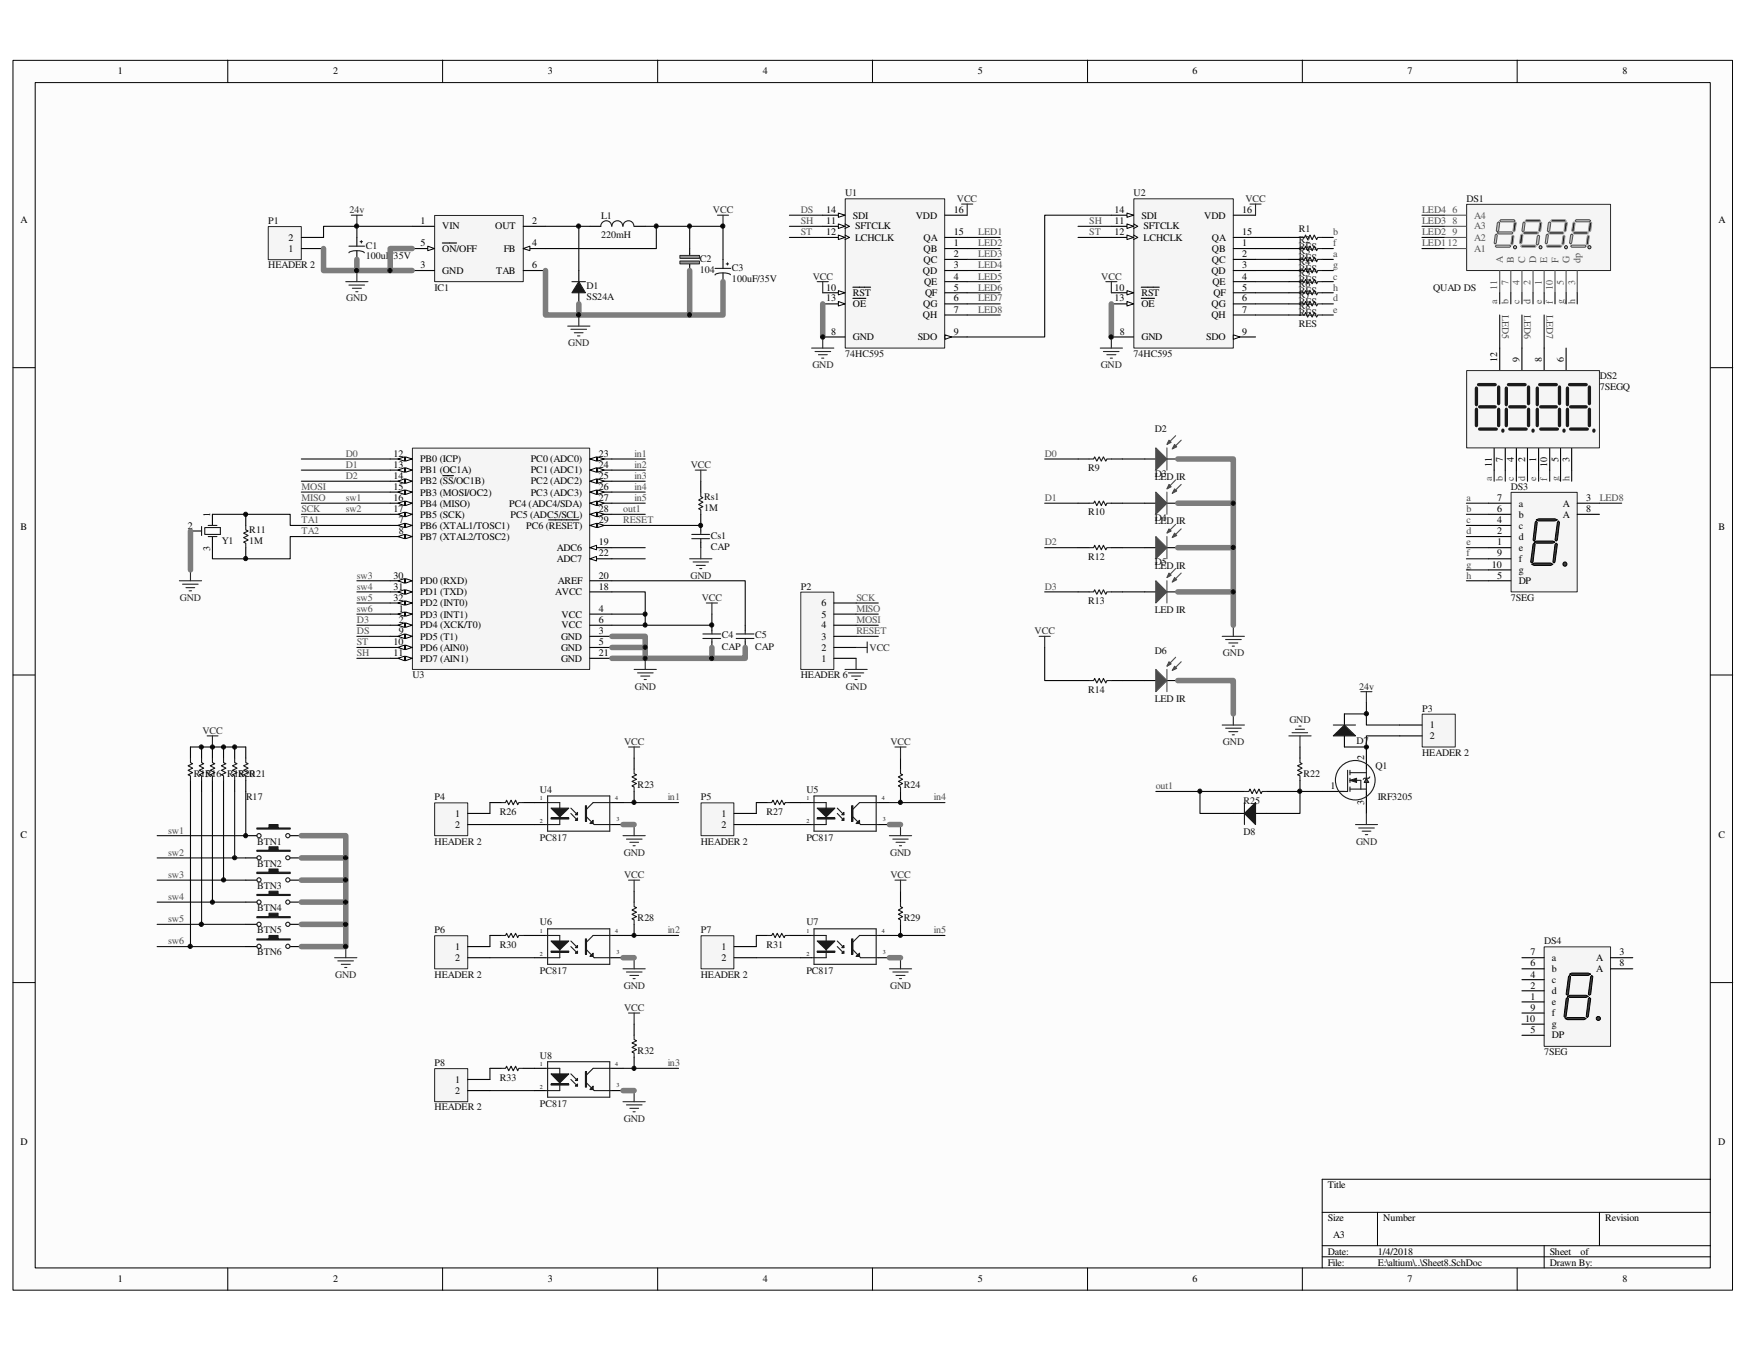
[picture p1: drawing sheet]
<svg xmlns="http://www.w3.org/2000/svg" width="279mm" height="216mm" viewBox="0 0 279 216" stroke-linecap="round" stroke-linejoin="round" font-family="sans-serif">
<defs><g id="words">
<g font-size="1.6">
<text x="18.9" y="11.9">1</text>
<text x="53.3" y="11.9">2</text>
<text x="87.7" y="11.9">3</text>
<text x="122" y="11.9">4</text>
<text x="156.5" y="11.9">5</text>
<text x="190.8" y="11.9">6</text>
<text x="225.3" y="11.9">7</text>
<text x="259.6" y="11.9">8</text>
<text x="3.3" y="35.6">A</text>
<text x="67.3" y="35.8">1</text>
<text x="85.2" y="35.8">2</text>
<text x="132.2" y="34.1">14</text>
<text x="132.2" y="35.8">11</text>
<text x="136.5" y="35">SDI</text>
<text x="146.6" y="35">VDD</text>
<text x="152.7" y="34.1">16</text>
<text x="178.4" y="34.1">14</text>
<text x="178.4" y="35.8">11</text>
<text x="182.7" y="35">SDI</text>
<text x="192.7" y="35">VDD</text>
<text x="198.8" y="34.1">16</text>
<text x="275" y="35.6">A</text>
<text x="46.2" y="40.3">1</text>
<text x="46.2" y="38.5">2</text>
<text x="67.3" y="39.4">5</text>
<text x="70.8" y="36.7">VIN</text>
<text x="70.8" y="40.3">ON/OFF</text>
<text x="79.2" y="36.7">OUT</text>
<text x="80.6" y="40.3">FB</text>
<text x="85.2" y="39.4">4</text>
<text x="132.2" y="37.6">12</text>
<text x="136.8" y="38.5">LCHCLK</text>
<text x="136.8" y="36.7">SFTCLK</text>
<text x="147.8" y="38.5">QA</text>
<text x="147.8" y="40.3">QB</text>
<text x="152.7" y="37.6">15</text>
<text x="152.7" y="39.4">1</text>
<text x="152.7" y="41.1">2</text>
<text x="178.4" y="37.6">12</text>
<text x="183" y="38.5">LCHCLK</text>
<text x="183" y="36.7">SFTCLK</text>
<text x="193.9" y="38.5">QA</text>
<text x="193.9" y="40.3">QB</text>
<text x="198.8" y="37.6">15</text>
<text x="198.8" y="39.4">1</text>
<text x="198.8" y="41.1">2</text>
<text x="67.3" y="42.9">3</text>
<text x="70.8" y="43.8">GND</text>
<text x="79.4" y="43.8">TAB</text>
<text x="85.2" y="42.9">6</text>
<text x="132.2" y="46.5">10</text>
<text x="136.5" y="47.4">RST</text>
<text x="147.7" y="43.8">QD</text>
<text x="147.8" y="42">QC</text>
<text x="147.9" y="45.6">QE</text>
<text x="148" y="47.4">QF</text>
<text x="152.7" y="42.9">3</text>
<text x="152.7" y="44.7">4</text>
<text x="152.7" y="46.5">5</text>
<text x="178.4" y="46.5">10</text>
<text x="182.7" y="47.4">RST</text>
<text x="193.8" y="43.8">QD</text>
<text x="193.9" y="42">QC</text>
<text x="194" y="45.6">QE</text>
<text x="194.2" y="47.4">QF</text>
<text x="198.8" y="42.9">3</text>
<text x="198.8" y="44.7">4</text>
<text x="198.8" y="46.5">5</text>
<text x="132.2" y="48.2">13</text>
<text x="133" y="53.6">8</text>
<text x="136.5" y="49.1">OE</text>
<text x="147.7" y="50.9">QH</text>
<text x="147.7" y="49.1">QG</text>
<text x="152.7" y="50">7</text>
<text x="152.7" y="53.6">9</text>
<text x="152.7" y="48.2">6</text>
<text x="178.4" y="48.2">13</text>
<text x="179.2" y="53.6">8</text>
<text x="182.7" y="49.1">OE</text>
<text x="193.8" y="50.9">QH</text>
<text x="193.9" y="49.1">QG</text>
<text x="198.8" y="50">7</text>
<text x="198.8" y="48.2">6</text>
<text x="198.8" y="53.6">9</text>
<text x="136.5" y="54.4">GND</text>
<text x="146.9" y="54.4">SDO</text>
<text x="182.7" y="54.4">GND</text>
<text x="193" y="54.4">SDO</text>
<text x="239.6" y="57.8" transform="rotate(-90 239.6 57.8)">12</text>
<text x="243.2" y="57.8" transform="rotate(-90 243.2 57.8)">9</text>
<text x="246.7" y="57.8" transform="rotate(-90 246.7 57.8)">8</text>
<text x="250.3" y="57.8" transform="rotate(-90 250.3 57.8)">6</text>
<text x="62.9" y="73.1">12</text>
<text x="62.9" y="74.8">13</text>
<text x="62.9" y="76.6">14</text>
<text x="67.2" y="73.9">PB0 (ICP)</text>
<text x="67.2" y="75.7">PB1 (OC1A)</text>
<text x="67.2" y="77.5">PB2 (SS/OC1B)</text>
<text x="84.9" y="73.9">PC0 (ADC0)</text>
<text x="84.9" y="75.7">PC1 (ADC1)</text>
<text x="84.9" y="77.5">PC2 (ADC2)</text>
<text x="95.8" y="73.1">23</text>
<text x="95.8" y="74.8">24</text>
<text x="95.8" y="76.6">25</text>
<text x="238.7" y="74.7" transform="rotate(-90 238.7 74.7)">11</text>
<text x="240.5" y="73.9" transform="rotate(-90 240.5 73.9)">7</text>
<text x="242.3" y="73.9" transform="rotate(-90 242.3 73.9)">4</text>
<text x="244.1" y="73.9" transform="rotate(-90 244.1 73.9)">2</text>
<text x="245.8" y="73.9" transform="rotate(-90 245.8 73.9)">1</text>
<text x="247.6" y="74.7" transform="rotate(-90 247.6 74.7)">10</text>
<text x="249.4" y="73.9" transform="rotate(-90 249.4 73.9)">5</text>
<text x="251.2" y="73.9" transform="rotate(-90 251.2 73.9)">3</text>
<text x="33.7" y="82.6" transform="rotate(-90 33.7 82.6)">1</text>
<text x="62.9" y="78.4">15</text>
<text x="62.9" y="80.1">16</text>
<text x="62.9" y="81.9">17</text>
<text x="63.8" y="83.7">7</text>
<text x="67.2" y="79.2">PB3 (MOSI/OC2)</text>
<text x="67.2" y="81">PB4 (MISO)</text>
<text x="67.2" y="82.8">PB5 (SCK)</text>
<text x="81.5" y="81">PC4 (ADC4/SDA)</text>
<text x="81.7" y="82.8">PC5 (ADC5/SCL)</text>
<text x="84.9" y="79.2">PC3 (ADC3)</text>
<text x="95.8" y="83.7">29</text>
<text x="95.8" y="80.1">27</text>
<text x="95.8" y="81.9">28</text>
<text x="95.8" y="78.4">26</text>
<text x="239.6" y="83.7">4</text>
<text x="239.6" y="81.9">6</text>
<text x="239.6" y="80.1">7</text>
<text x="243" y="82.8">b</text>
<text x="243" y="81">a</text>
<text x="250.1" y="81">A</text>
<text x="250.1" y="82.8">A</text>
<text x="253.8" y="80.1">3</text>
<text x="253.8" y="81.9">8</text>
<text x="3.3" y="84.8">B</text>
<text x="30.1" y="84.6">2</text>
<text x="33.7" y="88.1" transform="rotate(-90 33.7 88.1)">3</text>
<text x="63.8" y="85.5">8</text>
<text x="67.2" y="84.6">PB6 (XTAL1/TOSC1)</text>
<text x="67.2" y="86.4">PB7 (XTAL2/TOSC2)</text>
<text x="84.2" y="84.6">PC6 (RESET)</text>
<text x="89.1" y="88.1">ADC6</text>
<text x="89.1" y="89.9">ADC7</text>
<text x="95.8" y="87.2">19</text>
<text x="95.8" y="89">22</text>
<text x="239.6" y="89">9</text>
<text x="239.6" y="87.2">1</text>
<text x="239.6" y="85.5">2</text>
<text x="243" y="89.9">f</text>
<text x="243" y="88.1">e</text>
<text x="243" y="86.4">d</text>
<text x="243" y="84.6">c</text>
<text x="275" y="84.8">B</text>
<text x="62.9" y="92.5">30</text>
<text x="62.9" y="94.3">31</text>
<text x="67.2" y="93.4">PD0 (RXD)</text>
<text x="67.2" y="95.2">PD1 (TXD)</text>
<text x="88.9" y="95.2">AVCC</text>
<text x="89.3" y="93.4">AREF</text>
<text x="95.8" y="92.5">20</text>
<text x="95.8" y="94.3">18</text>
<text x="238.7" y="90.8">10</text>
<text x="239.6" y="92.5">5</text>
<text x="243" y="91.7">g</text>
<text x="243" y="93.4">DP</text>
<text x="62.9" y="96.1">32</text>
<text x="63.8" y="97.9">1</text>
<text x="63.8" y="99.6">2</text>
<text x="63.8" y="101.4">9</text>
<text x="67.2" y="97">PD2 (INT0)</text>
<text x="67.2" y="98.8">PD3 (INT1)</text>
<text x="67.2" y="100.5">PD4 (XCK/T0)</text>
<text x="89.9" y="98.8">VCC</text>
<text x="89.9" y="100.5">VCC</text>
<text x="95.8" y="97.9">4</text>
<text x="95.8" y="99.6">6</text>
<text x="95.8" y="101.4">3</text>
<text x="131.4" y="100.5">4</text>
<text x="131.4" y="98.8">5</text>
<text x="131.4" y="97">6</text>
<text x="62.9" y="103.2">10</text>
<text x="62.9" y="104.9">11</text>
<text x="67.2" y="102.3">PD5 (T1)</text>
<text x="67.2" y="104.1">PD6 (AIN0)</text>
<text x="67.2" y="105.8">PD7 (AIN1)</text>
<text x="89.8" y="104.1">GND</text>
<text x="89.8" y="105.8">GND</text>
<text x="89.8" y="102.3">GND</text>
<text x="95.8" y="103.2">5</text>
<text x="95.8" y="104.9">21</text>
<text x="131.4" y="105.8">1</text>
<text x="131.4" y="104.1">2</text>
<text x="131.4" y="102.3">3</text>
<text x="228.8" y="116.5">1</text>
<text x="228.8" y="118.2">2</text>
<text x="218.3" y="121.6" transform="rotate(-90 218.3 121.6)">2</text>
<text x="72.8" y="130.6">1</text>
<text x="115.4" y="130.6">1</text>
<text x="212.9" y="126.2">1</text>
<text x="218.3" y="128.8" transform="rotate(-90 218.3 128.8)">3</text>
<text x="3.3" y="133.9">C</text>
<text x="72.8" y="132.4">2</text>
<text x="115.4" y="132.4">2</text>
<text x="275" y="133.9">C</text>
<text x="72.8" y="151.9">1</text>
<text x="72.8" y="153.7">2</text>
<text x="115.4" y="151.9">1</text>
<text x="115.4" y="153.7">2</text>
<text x="244.9" y="154.6">6</text>
<text x="244.9" y="152.8">7</text>
<text x="248.3" y="155.4">b</text>
<text x="248.3" y="153.7">a</text>
<text x="255.4" y="153.7">A</text>
<text x="255.4" y="155.4">A</text>
<text x="259.2" y="152.8">3</text>
<text x="259.2" y="154.6">8</text>
<text x="244.9" y="161.7">9</text>
<text x="244.9" y="159.9">1</text>
<text x="244.9" y="158.1">2</text>
<text x="244.9" y="156.3">4</text>
<text x="248.3" y="160.8">e</text>
<text x="248.3" y="159">d</text>
<text x="248.3" y="157.2">c</text>
<text x="244.1" y="163.4">10</text>
<text x="244.9" y="165.2">5</text>
<text x="248.3" y="162.6">f</text>
<text x="248.3" y="164.3">g</text>
<text x="248.3" y="166.1">DP</text>
<text x="72.8" y="173.2">1</text>
<text x="72.8" y="175">2</text>
<text x="3.3" y="183.1">D</text>
<text x="275" y="183.1">D</text>
<text x="212.5" y="190">Title</text>
<text x="212.5" y="195.3">Size</text>
<text x="213.4" y="198">A3</text>
<text x="221.4" y="195.3">Number</text>
<text x="256.9" y="195.3">Revision</text>
<text x="212.5" y="200.7">Date:</text>
<text x="212.5" y="202.4">File:</text>
<text x="220.5" y="200.7">1/4/2018</text>
<text x="220.5" y="202.4">E:\altium\..\Sheet8.SchDoc</text>
<text x="248" y="202.4">Drawn By:</text>
<text x="248" y="200.7">Sheet</text>
<text x="252.9" y="200.7">of</text>
<text x="18.9" y="205.1">1</text>
<text x="53.3" y="205.1">2</text>
<text x="87.7" y="205.1">3</text>
<text x="122" y="205.1">4</text>
<text x="156.5" y="205.1">5</text>
<text x="190.8" y="205.1">6</text>
<text x="225.3" y="205.1">7</text>
<text x="259.6" y="205.1">8</text>
</g>
<g font-size="1.6" fill="#0e0e0e">
<text x="42.9" y="35.8">P1</text>
<text x="96.2" y="35">L1</text>
<text x="135.3" y="31.4">U1</text>
<text x="181.4" y="31.4">U2</text>
<text x="234.7" y="32.3">DS1</text>
<text x="58.5" y="39.8">C1</text>
<text x="58.5" y="41.5">100uF/35V</text>
<text x="96.2" y="38.1">220mH</text>
<text x="112" y="41.9">C2</text>
<text x="207.9" y="37.1">R1</text>
<text x="207.9" y="39.9">RES</text>
<text x="207.9" y="38.9">R2</text>
<text x="207.9" y="41.7">RES</text>
<text x="207.9" y="40.6">R3</text>
<text x="42.9" y="42.9">HEADER 2</text>
<text x="69.6" y="46.5">IC1</text>
<text x="93.9" y="46.3">D1</text>
<text x="112" y="43.6">104</text>
<text x="117.1" y="43.3">C3</text>
<text x="117.1" y="45">100uF/35V</text>
<text x="207.9" y="42.4">R4</text>
<text x="207.9" y="45.2">RES</text>
<text x="207.9" y="43.4">RES</text>
<text x="207.9" y="44.2">R5</text>
<text x="207.9" y="47">RES</text>
<text x="207.9" y="45.9">R6</text>
<text x="207.9" y="47.7">R7</text>
<text x="229.4" y="46.5">QUAD DS</text>
<text x="93.9" y="48">SS24A</text>
<text x="207.9" y="48.8">RES</text>
<text x="207.9" y="50.5">RES</text>
<text x="207.9" y="49.5">R8</text>
<text x="207.9" y="52.3">RES</text>
<text x="135.3" y="57.1">74HC595</text>
<text x="181.4" y="57.1">74HC595</text>
<text x="256" y="60.7">DS2</text>
<text x="256" y="62.4">7SEGQ</text>
<text x="184.8" y="69.1">D2</text>
<text x="174.1" y="75.4">R9</text>
<text x="184.8" y="76.8">LED IR</text>
<text x="184.8" y="76.2">D3</text>
<text x="112.7" y="80">Rs1</text>
<text x="112.7" y="81.7">1M</text>
<text x="174.1" y="82.4">R10</text>
<text x="184.8" y="83.9">LED IR</text>
<text x="184.8" y="83.3">D4</text>
<text x="241.8" y="78.4">DS3</text>
<text x="35.5" y="87">Y1</text>
<text x="39.9" y="85.3">R11</text>
<text x="39.9" y="87">1M</text>
<text x="113.7" y="86.1">Cs1</text>
<text x="113.7" y="87.9">CAP</text>
<text x="174.1" y="89.5">R12</text>
<text x="128.1" y="94.3">P2</text>
<text x="184.8" y="90.9">LED IR</text>
<text x="184.8" y="90.4">D5</text>
<text x="174.1" y="96.6">R13</text>
<text x="184.8" y="98">LED IR</text>
<text x="241.8" y="96.1">7SEG</text>
<text x="115.5" y="102.1">C4</text>
<text x="115.5" y="103.9">CAP</text>
<text x="120.9" y="102.1">C5</text>
<text x="120.9" y="103.9">CAP</text>
<text x="184.8" y="104.6">D6</text>
<text x="66" y="108.5">U3</text>
<text x="128.1" y="108.5">HEADER 6</text>
<text x="174.1" y="110.8">R14</text>
<text x="184.8" y="112.2">LED IR</text>
<text x="227.6" y="113.8">P3</text>
<text x="217.1" y="119">D7</text>
<text x="31" y="124.2">R15</text>
<text x="32.8" y="124.2">R16 R18 R21</text>
<text x="38.1" y="124.2">R20</text>
<text x="208.6" y="124.2">R22</text>
<text x="220.1" y="123">Q1</text>
<text x="227.6" y="120.9">HEADER 2</text>
<text x="39.4" y="128">R17</text>
<text x="69.6" y="128">P4</text>
<text x="80" y="130.3">R26</text>
<text x="86.4" y="126.7">U4</text>
<text x="102" y="126">R23</text>
<text x="112.1" y="128">P5</text>
<text x="122.6" y="130.3">R27</text>
<text x="129" y="126.7">U5</text>
<text x="144.7" y="126">R24</text>
<text x="199" y="128.5">R25</text>
<text x="220.5" y="128">IRF3205</text>
<text x="41.1" y="135.1">BTN1</text>
<text x="69.6" y="135.1">HEADER 2</text>
<text x="86.4" y="134.5">PC817</text>
<text x="112.1" y="135.1">HEADER 2</text>
<text x="129" y="134.5">PC817</text>
<text x="199" y="133.5">D8</text>
<text x="41.1" y="138.6">BTN2</text>
<text x="41.1" y="142.2">BTN3</text>
<text x="41.1" y="145.7">BTN4</text>
<text x="41.1" y="149.3">BTN5</text>
<text x="69.6" y="149.3">P6</text>
<text x="86.4" y="148">U6</text>
<text x="102" y="147.3">R28</text>
<text x="112.1" y="149.3">P7</text>
<text x="129" y="148">U7</text>
<text x="144.7" y="147.3">R29</text>
<text x="41.1" y="152.8">BTN6</text>
<text x="80" y="151.6">R30</text>
<text x="86.4" y="155.8">PC817</text>
<text x="122.6" y="151.6">R31</text>
<text x="129" y="155.8">PC817</text>
<text x="247.1" y="151">DS4</text>
<text x="69.6" y="156.3">HEADER 2</text>
<text x="112.1" y="156.3">HEADER 2</text>
<text x="69.6" y="170.5">P8</text>
<text x="80" y="172.8">R33</text>
<text x="86.4" y="169.3">U8</text>
<text x="102" y="168.6">R32</text>
<text x="247.1" y="168.7">7SEG</text>
<text x="69.6" y="177.6">HEADER 2</text>
<text x="86.4" y="177.1">PC817</text>
</g>
<g font-size="1.6" fill="#262626">
<text x="55.9" y="34.1">24v</text>
<text x="114.1" y="34.1">VCC</text>
<text x="153.1" y="32.3">VCC</text>
<text x="199.3" y="32.3">VCC</text>
<text x="130" y="44.7">VCC</text>
<text x="176.2" y="44.7">VCC</text>
<text x="55.4" y="48.2">GND</text>
<text x="90.9" y="55.3">GND</text>
<text x="130" y="58.9">GND</text>
<text x="176.1" y="58.9">GND</text>
<text x="110.5" y="74.8">VCC</text>
<text x="110.5" y="92.5">GND</text>
<text x="28.8" y="96.1">GND</text>
<text x="112.3" y="96.1">VCC</text>
<text x="165.6" y="101.4">VCC</text>
<text x="139.1" y="104.1">VCC</text>
<text x="195.7" y="104.9">GND</text>
<text x="101.6" y="110.3">GND</text>
<text x="135.3" y="110.3">GND</text>
<text x="217.5" y="110.3">24v</text>
<text x="32.4" y="117.3">VCC</text>
<text x="99.9" y="119.1">VCC</text>
<text x="142.5" y="119.1">VCC</text>
<text x="195.7" y="119.1">GND</text>
<text x="206.3" y="115.6">GND</text>
<text x="99.8" y="136.9">GND</text>
<text x="142.5" y="136.9">GND</text>
<text x="217" y="135.1">GND</text>
<text x="99.9" y="140.4">VCC</text>
<text x="142.5" y="140.4">VCC</text>
<text x="53.6" y="156.3">GND</text>
<text x="99.8" y="158.1">GND</text>
<text x="99.9" y="161.7">VCC</text>
<text x="142.5" y="158.1">GND</text>
<text x="99.8" y="179.4">GND</text>
</g>
<g font-size="1.6" fill="#535353">
<text x="128.1" y="34.1">DS</text>
<text x="128.1" y="35.8">SH</text>
<text x="174.3" y="35.8">SH</text>
<text x="232.5" y="35.8">8</text>
<text x="232.5" y="34.1">6</text>
<text x="235.9" y="35">A4</text>
<text x="128.1" y="37.6">ST</text>
<text x="174.3" y="37.6">ST</text>
<text x="232.5" y="37.6">9</text>
<text x="235.9" y="40.3">A1</text>
<text x="235.9" y="38.5">A2</text>
<text x="235.9" y="36.7">A3</text>
<text x="239.6" y="46.3" transform="rotate(-90 239.6 46.3)">11</text>
<text x="240.5" y="42" transform="rotate(-90 240.5 42)">A</text>
<text x="241.4" y="45.5" transform="rotate(-90 241.4 45.5)">7</text>
<text x="242.3" y="42" transform="rotate(-90 242.3 42)">B</text>
<text x="243.2" y="45.5" transform="rotate(-90 243.2 45.5)">4</text>
<text x="244.1" y="42" transform="rotate(-90 244.1 42)">C</text>
<text x="244.9" y="45.5" transform="rotate(-90 244.9 45.5)">2</text>
<text x="245.8" y="42" transform="rotate(-90 245.8 42)">D</text>
<text x="246.7" y="45.5" transform="rotate(-90 246.7 45.5)">1</text>
<text x="247.6" y="42" transform="rotate(-90 247.6 42)">E</text>
<text x="248.5" y="46.3" transform="rotate(-90 248.5 46.3)">10</text>
<text x="249.4" y="42" transform="rotate(-90 249.4 42)">F</text>
<text x="250.3" y="45.5" transform="rotate(-90 250.3 45.5)">5</text>
<text x="251.2" y="42" transform="rotate(-90 251.2 42)">G</text>
<text x="252.1" y="45.5" transform="rotate(-90 252.1 45.5)">3</text>
<text x="252.9" y="42" transform="rotate(-90 252.9 42)">dp</text>
<text x="55.3" y="73.1">D0</text>
<text x="55.3" y="74.8">D1</text>
<text x="55.3" y="76.6">D2</text>
<text x="167.2" y="73.1">D0</text>
<text x="48.3" y="78.4">MOSI</text>
<text x="48.3" y="80.1">MISO</text>
<text x="48.3" y="81.9">SCK</text>
<text x="48.3" y="83.7">TA1</text>
<text x="99.7" y="83.7">RESET</text>
<text x="167.2" y="80.1">D1</text>
<text x="48.3" y="85.5">TA2</text>
<text x="167.2" y="87.2">D2</text>
<text x="167.2" y="94.3">D3</text>
<text x="57.1" y="99.6">D3</text>
<text x="57.1" y="101.4">DS</text>
<text x="137" y="101.4">RESET</text>
<text x="137" y="99.6">MOSI</text>
<text x="137" y="97.9">MISO</text>
<text x="137" y="96.1">SCK</text>
<text x="57.1" y="104.9">SH</text>
<text x="57.1" y="103.2">ST</text>
</g>
<g font-size="1.6" fill="#4c4c4c">
<text x="227.6" y="35.8">LED3</text>
<text x="227.6" y="34.1">LED4</text>
<text x="156.5" y="37.6">LED1</text>
<text x="156.5" y="39.4">LED2</text>
<text x="156.5" y="41.1">LED3</text>
<text x="213.4" y="41.1">a</text>
<text x="213.4" y="37.6">b</text>
<text x="213.4" y="39.4">f</text>
<text x="227.6" y="39.4">LED112</text>
<text x="227.6" y="37.6">LED2</text>
<text x="156.5" y="42.9">LED4</text>
<text x="156.5" y="44.7">LED5</text>
<text x="156.5" y="46.5">LED6</text>
<text x="213.4" y="44.7">c</text>
<text x="213.4" y="42.9">g</text>
<text x="213.4" y="46.5">h</text>
<text x="156.5" y="48.2">LED7</text>
<text x="156.5" y="50">LED8</text>
<text x="213.4" y="48.2">d</text>
<text x="213.4" y="50">e</text>
<text x="239.6" y="48.6" transform="rotate(-90 239.6 48.6)">a</text>
<text x="240.4" y="50.4" transform="rotate(90 240.4 50.4)">LED5</text>
<text x="241.4" y="48.6" transform="rotate(-90 241.4 48.6)">b</text>
<text x="243.2" y="48.6" transform="rotate(-90 243.2 48.6)">c</text>
<text x="243.9" y="50.4" transform="rotate(90 243.9 50.4)">LED6</text>
<text x="244.9" y="48.6" transform="rotate(-90 244.9 48.6)">d</text>
<text x="246.7" y="48.6" transform="rotate(-90 246.7 48.6)">e</text>
<text x="247.5" y="50.4" transform="rotate(90 247.5 50.4)">LED7</text>
<text x="248.5" y="48.6" transform="rotate(-90 248.5 48.6)">f</text>
<text x="250.3" y="48.6" transform="rotate(-90 250.3 48.6)">g</text>
<text x="252.1" y="48.6" transform="rotate(-90 252.1 48.6)">h</text>
<text x="101.5" y="73.1">in1</text>
<text x="101.5" y="74.8">in2</text>
<text x="101.5" y="76.6">in3</text>
<text x="238.7" y="77" transform="rotate(-90 238.7 77)">a</text>
<text x="240.5" y="77" transform="rotate(-90 240.5 77)">b</text>
<text x="242.3" y="77" transform="rotate(-90 242.3 77)">c</text>
<text x="244.1" y="77" transform="rotate(-90 244.1 77)">d</text>
<text x="245.8" y="77" transform="rotate(-90 245.8 77)">e</text>
<text x="247.6" y="77" transform="rotate(-90 247.6 77)">f</text>
<text x="249.4" y="77" transform="rotate(-90 249.4 77)">g</text>
<text x="251.2" y="77" transform="rotate(-90 251.2 77)">h</text>
<text x="55.3" y="80.1">sw1</text>
<text x="55.3" y="81.9">sw2</text>
<text x="99.7" y="81.9">out1</text>
<text x="101.5" y="78.4">in4</text>
<text x="101.5" y="80.1">in5</text>
<text x="234.7" y="80.1">a</text>
<text x="234.7" y="81.9">b</text>
<text x="234.7" y="83.7">c</text>
<text x="256" y="80.1">LED8</text>
<text x="234.7" y="85.5">d</text>
<text x="234.7" y="87.2">e</text>
<text x="234.7" y="89">f</text>
<text x="57.1" y="92.5">sw3</text>
<text x="57.1" y="94.3">sw4</text>
<text x="234.7" y="90.8">g</text>
<text x="234.7" y="92.5">h</text>
<text x="57.1" y="96.1">sw5</text>
<text x="57.1" y="97.9">sw6</text>
<text x="106.8" y="128">in1</text>
<text x="149.4" y="128">in4</text>
<text x="185" y="126.2">out1</text>
<text x="26.9" y="133.3">sw1</text>
<text x="26.9" y="136.9">sw2</text>
<text x="26.9" y="140.4">sw3</text>
<text x="26.9" y="143.9">sw4</text>
<text x="26.9" y="147.5">sw5</text>
<text x="106.8" y="149.3">in2</text>
<text x="149.4" y="149.3">in5</text>
<text x="26.9" y="151">sw6</text>
<text x="106.8" y="170.5">in3</text>
</g>
<g font-size="1" fill="#0e0e0e">
<text x="86.4" y="128">1</text>
<text x="86.4" y="131.7">2</text>
<text x="98.5" y="128">4</text>
<text x="98.7" y="131.3">3</text>
<text x="129" y="128">1</text>
<text x="129" y="131.7">2</text>
<text x="141.1" y="128">4</text>
<text x="141.3" y="131.3">3</text>
<text x="86.4" y="149.2">1</text>
<text x="98.5" y="149.2">4</text>
<text x="129" y="149.2">1</text>
<text x="141.1" y="149.2">4</text>
<text x="86.4" y="153">2</text>
<text x="98.7" y="152.6">3</text>
<text x="129" y="153">2</text>
<text x="141.3" y="152.6">3</text>
<text x="86.4" y="170.5">1</text>
<text x="98.5" y="170.5">4</text>
<text x="98.7" y="173.9">3</text>
<text x="86.4" y="174.2">2</text>
</g>
</g></defs>
<path d="M2.1 9.7h275.1v196.6h-275.1z" fill="#fcfcfc"/>
<path d="M2.1 9.7h275.1v196.6h-275.1z" fill="none" stroke="#000" stroke-width=".16"/>
<path d="M5.7 13.3h268v189.5h-268z" fill="#fcfcfc"/>
<g fill="none" stroke="#000" stroke-width=".16">
<path d="M5.6 13.2h268.1v189.6h-268.1zM36.4 9.6v3.6M70.8 9.6v3.6M105.2 9.6v3.6M139.6 9.6v3.6M174 9.6v3.6M208.4 9.6v3.6M242.8 9.6v3.6M2.1 58.8h3.5M273.7 58.8h3.6M2.1 107.9h3.5M273.7 107.9h3.6"/>
<path d="M2.1 157.1h3.5M273.7 157.1h3.6M211.6 193.9h62.1M211.6 199.2h62.1M220.4 193.9v5.3M247.1 199.2v3.6M255.9 193.9v5.3M273.7 188.6h-62.1v14.2M36.4 202.8v3.5M70.8 202.8v3.5M105.2 202.8v3.5M139.6 202.8v3.5"/>
<path d="M174 202.8v3.5M208.4 202.8v3.5M211.6 201h62.1M242.8 202.8v3.5"/>
</g>
<path d="M66 71.7h28.4v35.4h-28.4z" fill="#f5f5f5"/>
<path d="M66 71.7h28.4v35.4h-28.4z" fill="none" stroke="#262626" stroke-width=".16"/>
<path d="M94.4 84h3.5" fill="none" stroke="#000" stroke-width=".18"/>
<path d="M94.4 84l1.1-.3v.7z" fill="#fcfcfc"/>
<path d="M94.4 84l1.1-.3v.7z" fill="none" stroke="#000" stroke-width=".16"/>
<path d="M95.6 83.7l1.1 .3-1.1 .4z" fill="#fcfcfc"/>
<path d="M95.6 83.7l1.1 .3-1.1 .4z" fill="none" stroke="#000" stroke-width=".16"/>
<path d="M62.4 92.9h3.6M87.8 83.1h4.8" fill="none" stroke="#000" stroke-width=".18"/>
<path d="M64.9 92.5l1.1 .4-1.1 .4z" fill="#fcfcfc"/>
<path d="M64.9 92.5l1.1 .4-1.1 .4z" fill="none" stroke="#000" stroke-width=".16"/>
<path d="M63.7 92.9l1-.4v.8z" fill="#fcfcfc"/>
<path d="M63.7 92.9l1-.4v.8z" fill="none" stroke="#000" stroke-width=".16"/>
<path d="M62.4 94.7h3.6" fill="none" stroke="#000" stroke-width=".18"/>
<path d="M64.9 94.3l1.1 .4-1.1 .3z" fill="#fcfcfc"/>
<path d="M64.9 94.3l1.1 .4-1.1 .3z" fill="none" stroke="#000" stroke-width=".16"/>
<path d="M63.7 94.7l1-.4v.7z" fill="#fcfcfc"/>
<path d="M63.7 94.7l1-.4v.7z" fill="none" stroke="#000" stroke-width=".16"/>
<path d="M62.4 96.4h3.6" fill="none" stroke="#000" stroke-width=".18"/>
<path d="M64.9 96.1l1.1 .3-1.1 .4z" fill="#fcfcfc"/>
<path d="M64.9 96.1l1.1 .3-1.1 .4z" fill="none" stroke="#000" stroke-width=".16"/>
<path d="M63.7 96.4l1-.3v.7z" fill="#fcfcfc"/>
<path d="M63.7 96.4l1-.3v.7z" fill="none" stroke="#000" stroke-width=".16"/>
<path d="M62.4 98.2h3.6" fill="none" stroke="#000" stroke-width=".18"/>
<path d="M64.9 97.9l1.1 .3-1.1 .4z" fill="#fcfcfc"/>
<path d="M64.9 97.9l1.1 .3-1.1 .4z" fill="none" stroke="#000" stroke-width=".16"/>
<path d="M63.7 98.2l1-.3v.7z" fill="#fcfcfc"/>
<path d="M63.7 98.2l1-.3v.7z" fill="none" stroke="#000" stroke-width=".16"/>
<path d="M62.4 100h3.6" fill="none" stroke="#000" stroke-width=".18"/>
<path d="M64.9 99.6l1.1 .4-1.1 .3z" fill="#fcfcfc"/>
<path d="M64.9 99.6l1.1 .4-1.1 .3z" fill="none" stroke="#000" stroke-width=".16"/>
<path d="M63.7 100l1-.4v.7z" fill="#fcfcfc"/>
<path d="M63.7 100l1-.4v.7z" fill="none" stroke="#000" stroke-width=".16"/>
<path d="M62.4 84h3.6M94.4 98.2h3.5M94.4 103.5h3.5" fill="none" stroke="#000" stroke-width=".18"/>
<path d="M64.9 83.7l1.1 .3-1.1 .4z" fill="#fcfcfc"/>
<path d="M64.9 83.7l1.1 .3-1.1 .4z" fill="none" stroke="#000" stroke-width=".16"/>
<path d="M63.7 84l1-.3v.7z" fill="#fcfcfc"/>
<path d="M63.7 84l1-.3v.7z" fill="none" stroke="#000" stroke-width=".16"/>
<path d="M62.4 85.8h3.6" fill="none" stroke="#000" stroke-width=".18"/>
<path d="M64.9 85.5l1.1 .3-1.1 .3z" fill="#fcfcfc"/>
<path d="M64.9 85.5l1.1 .3-1.1 .3z" fill="none" stroke="#000" stroke-width=".16"/>
<path d="M63.7 85.8l1-.3v.6z" fill="#fcfcfc"/>
<path d="M63.7 85.8l1-.3v.6z" fill="none" stroke="#000" stroke-width=".16"/>
<path d="M62.4 101.8h3.6" fill="none" stroke="#000" stroke-width=".18"/>
<path d="M64.9 101.4l1.1 .4-1.1 .3z" fill="#fcfcfc"/>
<path d="M64.9 101.4l1.1 .4-1.1 .3z" fill="none" stroke="#000" stroke-width=".16"/>
<path d="M63.7 101.8l1-.4v.7z" fill="#fcfcfc"/>
<path d="M63.7 101.8l1-.4v.7z" fill="none" stroke="#000" stroke-width=".16"/>
<path d="M62.4 103.5h3.6" fill="none" stroke="#000" stroke-width=".18"/>
<path d="M64.9 103.2l1.1 .3-1.1 .4z" fill="#fcfcfc"/>
<path d="M64.9 103.2l1.1 .3-1.1 .4z" fill="none" stroke="#000" stroke-width=".16"/>
<path d="M63.7 103.5l1-.3v.7z" fill="#fcfcfc"/>
<path d="M63.7 103.5l1-.3v.7z" fill="none" stroke="#000" stroke-width=".16"/>
<path d="M62.4 105.3h3.6" fill="none" stroke="#000" stroke-width=".18"/>
<path d="M64.9 104.9l1.1 .4-1.1 .4z" fill="#fcfcfc"/>
<path d="M64.9 104.9l1.1 .4-1.1 .4z" fill="none" stroke="#000" stroke-width=".16"/>
<path d="M63.7 105.3l1-.4v.8z" fill="#fcfcfc"/>
<path d="M63.7 105.3l1-.4v.8z" fill="none" stroke="#000" stroke-width=".16"/>
<path d="M62.4 73.4h3.6" fill="none" stroke="#000" stroke-width=".18"/>
<path d="M64.9 73.1l1.1 .3-1.1 .3z" fill="#fcfcfc"/>
<path d="M64.9 73.1l1.1 .3-1.1 .3z" fill="none" stroke="#000" stroke-width=".16"/>
<path d="M63.7 73.4l1-.3v.6z" fill="#fcfcfc"/>
<path d="M63.7 73.4l1-.3v.6z" fill="none" stroke="#000" stroke-width=".16"/>
<path d="M62.4 75.2h3.6" fill="none" stroke="#000" stroke-width=".18"/>
<path d="M64.9 74.8l1.1 .4-1.1 .3z" fill="#fcfcfc"/>
<path d="M64.9 74.8l1.1 .4-1.1 .3z" fill="none" stroke="#000" stroke-width=".16"/>
<path d="M63.7 75.2l1-.4v.7z" fill="#fcfcfc"/>
<path d="M63.7 75.2l1-.4v.7z" fill="none" stroke="#000" stroke-width=".16"/>
<path d="M62.4 77h3.6" fill="none" stroke="#000" stroke-width=".18"/>
<path d="M64.9 76.6l1.1 .4-1.1 .3z" fill="#fcfcfc"/>
<path d="M64.9 76.6l1.1 .4-1.1 .3z" fill="none" stroke="#000" stroke-width=".16"/>
<path d="M63.7 77l1-.4v.7z" fill="#fcfcfc"/>
<path d="M63.7 77l1-.4v.7z" fill="none" stroke="#000" stroke-width=".16"/>
<path d="M62.4 78.7h3.6M70.9 76.1h1.7" fill="none" stroke="#000" stroke-width=".18"/>
<path d="M64.9 78.4l1.1 .3-1.1 .4z" fill="#fcfcfc"/>
<path d="M64.9 78.4l1.1 .3-1.1 .4z" fill="none" stroke="#000" stroke-width=".16"/>
<path d="M63.7 78.7l1-.3v.7z" fill="#fcfcfc"/>
<path d="M63.7 78.7l1-.3v.7z" fill="none" stroke="#000" stroke-width=".16"/>
<path d="M62.4 80.5h3.6" fill="none" stroke="#000" stroke-width=".18"/>
<path d="M64.9 80.1l1.1 .4-1.1 .4z" fill="#fcfcfc"/>
<path d="M64.9 80.1l1.1 .4-1.1 .4z" fill="none" stroke="#000" stroke-width=".16"/>
<path d="M63.7 80.5l1-.4v.8z" fill="#fcfcfc"/>
<path d="M63.7 80.5l1-.4v.8z" fill="none" stroke="#000" stroke-width=".16"/>
<path d="M62.4 82.3h3.6" fill="none" stroke="#000" stroke-width=".18"/>
<path d="M64.9 81.9l1.1 .4-1.1 .3z" fill="#fcfcfc"/>
<path d="M64.9 81.9l1.1 .4-1.1 .3z" fill="none" stroke="#000" stroke-width=".16"/>
<path d="M63.7 82.3l1-.4v.7z" fill="#fcfcfc"/>
<path d="M63.7 82.3l1-.4v.7z" fill="none" stroke="#000" stroke-width=".16"/>
<path d="M94.4 94.7h3.5M94.4 87.6h3.5" fill="none" stroke="#000" stroke-width=".18"/>
<path d="M94.4 87.6l1.1-.4v.7z" fill="#fcfcfc"/>
<path d="M94.4 87.6l1.1-.4v.7z" fill="none" stroke="#000" stroke-width=".16"/>
<path d="M94.4 73.4h3.5M94.4 105.3h3.5" fill="none" stroke="#000" stroke-width=".18"/>
<path d="M94.4 73.4l1.1-.3v.6z" fill="#fcfcfc"/>
<path d="M94.4 73.4l1.1-.3v.6z" fill="none" stroke="#000" stroke-width=".16"/>
<path d="M95.6 73.1l1.1 .3-1.1 .3z" fill="#fcfcfc"/>
<path d="M95.6 73.1l1.1 .3-1.1 .3z" fill="none" stroke="#000" stroke-width=".16"/>
<path d="M94.4 75.2h3.5" fill="none" stroke="#000" stroke-width=".18"/>
<path d="M94.4 75.2l1.1-.4v.7z" fill="#fcfcfc"/>
<path d="M94.4 75.2l1.1-.4v.7z" fill="none" stroke="#000" stroke-width=".16"/>
<path d="M95.6 74.8l1.1 .4-1.1 .3z" fill="#fcfcfc"/>
<path d="M95.6 74.8l1.1 .4-1.1 .3z" fill="none" stroke="#000" stroke-width=".16"/>
<path d="M94.4 77h3.5" fill="none" stroke="#000" stroke-width=".18"/>
<path d="M94.4 77l1.1-.4v.7z" fill="#fcfcfc"/>
<path d="M94.4 77l1.1-.4v.7z" fill="none" stroke="#000" stroke-width=".16"/>
<path d="M95.6 76.6l1.1 .4-1.1 .3z" fill="#fcfcfc"/>
<path d="M95.6 76.6l1.1 .4-1.1 .3z" fill="none" stroke="#000" stroke-width=".16"/>
<path d="M94.4 78.7h3.5" fill="none" stroke="#000" stroke-width=".18"/>
<path d="M94.4 78.7l1.1-.3v.7z" fill="#fcfcfc"/>
<path d="M94.4 78.7l1.1-.3v.7z" fill="none" stroke="#000" stroke-width=".16"/>
<path d="M95.6 78.4l1.1 .3-1.1 .4z" fill="#fcfcfc"/>
<path d="M95.6 78.4l1.1 .3-1.1 .4z" fill="none" stroke="#000" stroke-width=".16"/>
<path d="M94.4 80.5h3.5" fill="none" stroke="#000" stroke-width=".18"/>
<path d="M94.4 80.5l1.1-.4v.8z" fill="#fcfcfc"/>
<path d="M94.4 80.5l1.1-.4v.8z" fill="none" stroke="#000" stroke-width=".16"/>
<path d="M95.6 80.1l1.1 .4-1.1 .4z" fill="#fcfcfc"/>
<path d="M95.6 80.1l1.1 .4-1.1 .4z" fill="none" stroke="#000" stroke-width=".16"/>
<path d="M94.4 82.3h3.5" fill="none" stroke="#000" stroke-width=".18"/>
<path d="M94.4 82.3l1.1-.4v.7z" fill="#fcfcfc"/>
<path d="M94.4 82.3l1.1-.4v.7z" fill="none" stroke="#000" stroke-width=".16"/>
<path d="M95.6 81.9l1.1 .4-1.1 .3z" fill="#fcfcfc"/>
<path d="M95.6 81.9l1.1 .4-1.1 .3z" fill="none" stroke="#000" stroke-width=".16"/>
<path d="M94.4 100h3.5M94.4 89.4h3.5M94.4 101.8h3.5" fill="none" stroke="#000" stroke-width=".18"/>
<path d="M94.4 89.4l1.1-.4v.7z" fill="#fcfcfc"/>
<path d="M94.4 89.4l1.1-.4v.7z" fill="none" stroke="#000" stroke-width=".16"/>
<path d="M94.4 92.9h3.5M113.9 100v.9M119.3 100v.9M113.9 102.7v.8M119.3 102.7v.8" fill="none" stroke="#000" stroke-width=".18"/>
<path d="M113 96.4h1.8M113.9 96.4v1.8M101.5 107.1h3.5M102 107.6h2.5M102.5 108.1h1.5M103.1 108.7h.3M103.3 105.3v1.8" fill="none" stroke="#262626" stroke-width=".18"/>
<path d="M112.5 102.1h2.8M112.5 101.4h2.8M113.9 100.9v.5M113.9 102.1v.6M117.8 102.1h2.8M117.8 101.4h2.8M119.3 100.9v.5M119.3 102.1v.6" fill="none" stroke="#1c1c1c" stroke-width=".18"/>
<g fill="none" stroke="#0e0e0e" stroke-width=".18">
<path d="M48.2 75.2h14.2M48.2 77h14.2M48.2 78.7h14.2M48.2 73.4h14.2M97.9 75.2h5.4M97.9 77h5.4M97.9 78.7h5.4M97.9 73.4h5.4M48.2 80.5h14.2M48.2 82.3h14.2M57.1 96.4h5.3M57.1 98.2h5.3"/>
<path d="M57.1 100h5.3M97.9 94.7h5.4v3.5M97.9 92.9h21.4v7.1M97.9 87.6h5.4M97.9 80.5h5.4M97.9 82.3h5.4M97.9 89.4h5.4M57.1 101.8h5.3M57.1 103.5h5.3M57.1 105.3h5.3M97.9 101.8h5.4v1.7M119.3 103.5v1.8h-5.4"/>
</g>
<path d="M97.9 101.8h5.4v1.7M119.3 103.5v1.8h-5.4" fill="none" stroke="#7d7d7d" stroke-width=".88"/>
<path d="M128.2 94.7h5.2v12.4h-5.2z" fill="#f5f5f5"/>
<path d="M128.1 94.7h5.3v12.4h-5.3z" fill="none" stroke="#262626" stroke-width=".16"/>
<g fill="none" stroke="#000" stroke-width=".18">
<path d="M112.1 77v1.7M30.5 84.9h1.8M34 82.3v1.7M34 85.8v1.8M39.3 82.3v1.7M39.3 87.6v1.8M112.1 82.3v2.6M112.1 86.7v.9M133.4 100h3.6M133.4 98.2h3.6M133.4 96.4h3.6M133.4 105.3h3.6"/>
<path d="M133.4 103.5h3.6M133.4 101.8h3.6"/>
</g>
<g fill="none" stroke="#262626" stroke-width=".18">
<path d="M111.3 75.2h1.7M112.1 75.2v1.8M28.7 92.9h3.6M29.2 93.4h2.5M29.8 94h1.4M30.3 94.5h.3M30.5 91.1v1.8M110.4 89.4h3.5M110.9 89.9h2.5M111.4 90.4h1.5M112 90.9h.3M112.1 87.6v1.8"/>
<path d="M135.2 107.1h3.6M135.8 107.6h2.4M136.3 108.1h1.4M136.8 108.7h.4M137 105.3v1.8M137 103.5h1.8M138.8 102.7v1.7"/>
</g>
<g fill="none" stroke="#0e0e0e" stroke-width=".18">
<path d="M30.5 84.9v6.2M34 82.3h12.4v1.7h16M57.1 92.9h5.3M57.1 94.7h5.3M62.4 85.8h-16v3.6h-12.4v-1.8M97.9 98.2h5.4v1.8M97.9 84h14.2M113.9 98.2v1.8h-16M137 100h3.5M137 98.2h3.5M137 96.4h3.5M97.9 103.5h5.4v1.8"/>
<path d="M113.9 103.5v1.8h-16M137 101.8h3.5"/>
</g>
<path d="M30.5 84.9v6.2M97.9 103.5h5.4v1.8M113.9 103.5v1.8h-16" fill="none" stroke="#7d7d7d" stroke-width=".88"/>
<path d="M112.1 78.7v.7l.4 .2-.7 .4 .7 .3-.7 .4 .7 .3-.7 .4 .3 .1v.8M32.3 84.2v1.4M32.8 84.4h2.5v1.1h-2.5zM33.3 85.8h1.4M33.3 84h1.4M39.3 84v.8l.4 .1-.7 .4 .7 .3-.7 .4 .7 .4-.7 .3 .3 .2v.7M110.7 86.1h2.8M110.7 85.5h2.8M112.1 84.9v.6M112.1 86.1v.6" fill="none" stroke="#1c1c1c" stroke-width=".18"/>
<path d="M135.3 31.8h15.9v23.9h-15.9z" fill="#f5f5f5"/>
<path d="M135.3 31.8h15.9v23.9h-15.9z" fill="none" stroke="#262626" stroke-width=".16"/>
<path d="M131.7 48.6h3.5" fill="none" stroke="#000" stroke-width=".18"/>
<path d="M134.2 48.2l1 .4-1 .3z" fill="#fcfcfc"/>
<path d="M135.2 37.6l.7 .4-.7 .3M134.2 48.2l1 .4-1 .3z" fill="none" stroke="#000" stroke-width=".16"/>
<path d="M131.7 38h3.5M136.5 47.7h2.1" fill="none" stroke="#000" stroke-width=".18"/>
<path d="M134.2 37.6l1 .4-1 .3z" fill="#fcfcfc"/>
<path d="M134.2 37.6l1 .4-1 .3z" fill="none" stroke="#000" stroke-width=".16"/>
<path d="M131.7 34.4h3.5" fill="none" stroke="#000" stroke-width=".18"/>
<path d="M134.2 34.1l1 .3-1 .4z" fill="#fcfcfc"/>
<path d="M134.2 34.1l1 .3-1 .4z" fill="none" stroke="#000" stroke-width=".16"/>
<path d="M131.7 46.8h3.5" fill="none" stroke="#000" stroke-width=".18"/>
<path d="M134.2 46.5l1 .3-1 .4z" fill="#fcfcfc"/>
<path d="M135.2 35.8l.7 .4-.7 .3M134.2 46.5l1 .3-1 .4z" fill="none" stroke="#000" stroke-width=".16"/>
<path d="M131.7 36.2h3.5M136.5 45.9h2.8" fill="none" stroke="#000" stroke-width=".18"/>
<path d="M134.2 35.8l1 .4-1 .3z" fill="#fcfcfc"/>
<path d="M134.2 35.8l1 .4-1 .3z" fill="none" stroke="#000" stroke-width=".16"/>
<path d="M151.2 38h3.6M151.2 39.8h3.6M151.2 41.5h3.6M151.2 43.3h3.6M151.2 45h3.6M151.2 46.8h3.6M151.2 48.6h3.6M151.2 50.4h3.6M151.2 53.9h3.6" fill="none" stroke="#000" stroke-width=".18"/>
<path d="M151.2 53.6l1.1 .3-1.1 .4z" fill="#fcfcfc"/>
<path d="M151.2 53.6l1.1 .3-1.1 .4z" fill="none" stroke="#000" stroke-width=".16"/>
<path d="M151.2 34.4h3.6M131.7 53.9h3.5" fill="none" stroke="#000" stroke-width=".18"/>
<path d="M181.5 31.8h15.9v23.9h-15.9z" fill="#f5f5f5"/>
<path d="M181.4 31.8h16v23.9h-16z" fill="none" stroke="#262626" stroke-width=".16"/>
<path d="M177.8 48.6h3.6" fill="none" stroke="#000" stroke-width=".18"/>
<path d="M180.3 48.2l1.1 .4-1.1 .3z" fill="#fcfcfc"/>
<path d="M181.4 37.6l.7 .4-.7 .3M180.3 48.2l1.1 .4-1.1 .3z" fill="none" stroke="#000" stroke-width=".16"/>
<path d="M177.8 38h3.6M182.6 47.7h2.1" fill="none" stroke="#000" stroke-width=".18"/>
<path d="M180.3 37.6l1.1 .4-1.1 .3z" fill="#fcfcfc"/>
<path d="M180.3 37.6l1.1 .4-1.1 .3z" fill="none" stroke="#000" stroke-width=".16"/>
<path d="M177.8 34.4h3.6" fill="none" stroke="#000" stroke-width=".18"/>
<path d="M180.3 34.1l1.1 .3-1.1 .4z" fill="#fcfcfc"/>
<path d="M180.3 34.1l1.1 .3-1.1 .4z" fill="none" stroke="#000" stroke-width=".16"/>
<path d="M177.8 46.8h3.6" fill="none" stroke="#000" stroke-width=".18"/>
<path d="M180.3 46.5l1.1 .3-1.1 .4z" fill="#fcfcfc"/>
<path d="M181.4 35.8l.7 .4-.7 .3M180.3 46.5l1.1 .3-1.1 .4z" fill="none" stroke="#000" stroke-width=".16"/>
<path d="M177.8 36.2h3.6M182.6 45.9h2.9" fill="none" stroke="#000" stroke-width=".18"/>
<path d="M180.3 35.8l1.1 .4-1.1 .3z" fill="#fcfcfc"/>
<path d="M180.3 35.8l1.1 .4-1.1 .3z" fill="none" stroke="#000" stroke-width=".16"/>
<path d="M197.4 38h3.5M197.4 39.8h3.5M197.4 41.5h3.5M197.4 43.3h3.5M197.4 45h3.5M197.4 46.8h3.5M197.4 48.6h3.5M197.4 50.4h3.5M197.4 53.9h3.5" fill="none" stroke="#000" stroke-width=".18"/>
<path d="M197.4 53.6l1 .3-1 .4z" fill="#fcfcfc"/>
<path d="M197.4 53.6l1 .3-1 .4z" fill="none" stroke="#000" stroke-width=".16"/>
<path d="M197.4 34.4h3.5M177.8 53.9h3.6M183.2 73.4h1.8M186.7 73.4h1.8" fill="none" stroke="#000" stroke-width=".18"/>
<g fill="none" stroke="#0e0e0e" stroke-width=".18">
<path d="M126.3 38h5.4M126.3 36.2h5.4M126.3 34.4h5.4M154.8 38h5.3M154.8 39.8h5.3M172.5 38h5.3M172.5 36.2h5.3M177.8 34.4h-10.6v19.5h-12.4M200.9 38h5.3M200.9 39.8h5.3M131.7 48.6v5.3M154.8 41.5h5.3"/>
<path d="M154.8 43.3h5.3M154.8 45h5.3M154.8 46.8h5.3M154.8 48.6h5.3M154.8 50.4h5.3M177.8 48.6v5.3M200.9 41.5h5.3M200.9 43.3h5.3M200.9 45h5.3M200.9 46.8h5.3M200.9 48.6h5.3M200.9 50.4h5.3"/>
</g>
<g fill="none" stroke="#262626" stroke-width=".18">
<path d="M153.9 32.6h1.8M154.8 32.6v1.8M200 32.6h1.8M200.9 32.6v1.8M129.9 55.7h3.5M130.4 56.2h2.5M130.8 45h1.7M131 56.7h1.4M131.5 57.3h.3M131.7 45v1.8M131.7 53.9v1.8M176.1 55.7h3.5"/>
<path d="M176.6 56.2h2.5M177 45h1.7M177.1 56.7h1.5M177.7 57.3h.3M177.8 45v1.8M177.8 53.9v1.8"/>
</g>
<path d="M131.7 48.6v5.3M177.8 48.6v5.3" fill="none" stroke="#7d7d7d" stroke-width=".88"/>
<path d="M185 71.6l1.7 1.8-1.7 1.8z" fill="#4c4c4c"/>
<path d="M185 71.6l1.7 1.8-1.7 1.8zM188.1 69.7l-1.2 1.2M189 70.4l-1.2 1.2" fill="none" stroke="#4c4c4c" stroke-width=".18"/>
<path d="M188 71.1l.3 .4-.7 .3z" fill="#4c4c4c"/>
<path d="M188 71.1l.3 .4-.7 .3z" fill="none" stroke="#4c4c4c" stroke-width=".18"/>
<path d="M187.1 70.4l.3 .3-.7 .4z" fill="#4c4c4c"/>
<path d="M186.7 71.6v3.6M187.1 70.4l.3 .3-.7 .4z" fill="none" stroke="#4c4c4c" stroke-width=".18"/>
<path d="M183.2 80.5h1.8M186.7 80.5h1.8" fill="none" stroke="#000" stroke-width=".18"/>
<path d="M185 78.7l1.7 1.8-1.7 1.8z" fill="#4c4c4c"/>
<path d="M185 78.7l1.7 1.8-1.7 1.8zM188.1 76.8l-1.2 1.2M189 77.5l-1.2 1.2" fill="none" stroke="#4c4c4c" stroke-width=".18"/>
<path d="M188 78.2l.3 .3-.7 .4z" fill="#4c4c4c"/>
<path d="M188 78.2l.3 .3-.7 .4z" fill="none" stroke="#4c4c4c" stroke-width=".18"/>
<path d="M187.1 77.5l.3 .4-.7 .3z" fill="#4c4c4c"/>
<path d="M186.7 78.7v3.6M187.1 77.5l.3 .4-.7 .3z" fill="none" stroke="#4c4c4c" stroke-width=".18"/>
<path d="M183.2 87.6h1.8M186.7 87.6h1.8" fill="none" stroke="#000" stroke-width=".18"/>
<path d="M185 85.8l1.7 1.8-1.7 1.8z" fill="#4c4c4c"/>
<path d="M185 85.8l1.7 1.8-1.7 1.8zM188.1 83.9l-1.2 1.2M189 84.6l-1.2 1.2" fill="none" stroke="#4c4c4c" stroke-width=".18"/>
<path d="M188 85.3l.3 .3-.7 .4z" fill="#4c4c4c"/>
<path d="M188 85.3l.3 .3-.7 .4z" fill="none" stroke="#4c4c4c" stroke-width=".18"/>
<path d="M187.1 84.6l.3 .3-.7 .4z" fill="#4c4c4c"/>
<path d="M186.7 85.8v3.6M187.1 84.6l.3 .3-.7 .4z" fill="none" stroke="#4c4c4c" stroke-width=".18"/>
<path d="M183.2 94.7h1.8M186.7 94.7h1.8" fill="none" stroke="#000" stroke-width=".18"/>
<path d="M185 92.9l1.7 1.8-1.7 1.7z" fill="#4c4c4c"/>
<path d="M185 92.9l1.7 1.8-1.7 1.7zM188.1 90.9l-1.2 1.3M189 91.7l-1.2 1.2" fill="none" stroke="#4c4c4c" stroke-width=".18"/>
<path d="M188 92.4l.3 .3-.7 .4z" fill="#4c4c4c"/>
<path d="M188 92.4l.3 .3-.7 .4z" fill="none" stroke="#4c4c4c" stroke-width=".18"/>
<path d="M187.1 91.7l.3 .3-.7 .4z" fill="#4c4c4c"/>
<path d="M186.7 92.9v3.5M187.1 91.7l.3 .3-.7 .4z" fill="none" stroke="#4c4c4c" stroke-width=".18"/>
<path d="M172.5 73.4h1.8M177.8 73.4h1.8M172.5 80.5h1.8M172.5 87.6h1.8M172.5 94.7h1.8M177.8 80.5h1.8M177.8 87.6h1.8M177.8 94.7h1.8" fill="none" stroke="#000" stroke-width=".18"/>
<path d="M174.3 73.4h.7l.2-.3 .3 .6 .4-.6 .3 .6 .4-.6 .4 .6 .1-.3h.7M174.3 80.5h.7l.2-.4 .3 .8 .4-.8 .3 .8 .4-.8 .4 .8 .1-.4h.7M174.3 87.6h.7l.2-.4 .3 .7 .4-.7 .3 .7 .4-.7 .4 .7 .1-.3h.7M174.3 94.7h.7l.2-.4 .3 .7 .4-.7 .3 .7 .4-.7 .4 .7 .1-.3h.7" fill="none" stroke="#1c1c1c" stroke-width=".18"/>
<path d="M197.4 100v1.8M195.6 101.8h3.5M196.1 102.3h2.5M196.6 102.8h1.5M197.2 103.3h.3" fill="none" stroke="#262626" stroke-width=".18"/>
<path d="M167.2 73.4h5.3M179.6 73.4h3.6M188.5 73.4h8.9v21.3M167.2 80.5h5.3M167.2 87.6h5.3M167.2 94.7h5.3M179.6 80.5h3.6M179.6 87.6h3.6M179.6 94.7h3.6M188.5 80.5h8.9M188.5 87.6h8.9" fill="none" stroke="#0e0e0e" stroke-width=".18"/>
<path d="M188.5 73.4h8.9v21.3M188.5 80.5h8.9M188.5 87.6h8.9" fill="none" stroke="#7d7d7d" stroke-width=".88"/>
<path d="M234.7 32.7h23v10.6h-23z" fill="#f5f5f5"/>
<path d="M234.7 32.7h23v10.6h-23z" fill="none" stroke="#262626" stroke-width=".16"/>
<path d="M231.1 39.8h3.6M231.1 38h3.6M231.1 36.2h3.6M231.1 34.4h3.6M240 43.3v3.5M241.8 43.3v3.5M243.5 43.3v3.5M245.3 43.3v3.5M247.1 43.3v3.5M248.8 43.3v3.5M250.6 43.3v3.5M252.4 43.3v3.5" fill="none" stroke="#535353" stroke-width=".18"/>
<path d="M243.9 35.5l.2 .1-.2 1.3-.2 .2-.2-.2 .2-1.3z" fill-rule="evenodd" fill="#c0c0c0"/>
<path d="M243.9 35.5l.2 .1-.2 1.3-.2 .2-.2-.2 .2-1.3z" fill="none" stroke="#4e4e4e" stroke-width=".16"/>
<path d="M246.5 35.5l.2 .1-.2 1.3-.1 .2-.2-.2 .2-1.3z" fill-rule="evenodd" fill="#1c1c1c"/>
<path d="M246.5 35.5l.2 .1-.2 1.3-.1 .2-.2-.2 .2-1.3z" fill="none" stroke="#969696" stroke-width=".16"/>
<path d="M244.2 35.1h2.2l.1 .2-.1 .2h-2.2l-.1-.2z" fill-rule="evenodd" fill="#1c1c1c"/>
<path d="M244.2 35.1h2.2l.1 .2-.1 .2h-2.2l-.1-.2z" fill="none" stroke="#969696" stroke-width=".16"/>
<path d="M246 37.8l.2-.2 .2 .2-.2 1.2-.2 .2-.2-.2z" fill-rule="evenodd" fill="#c0c0c0"/>
<path d="M246 37.8l.2-.2 .2 .2-.2 1.2-.2 .2-.2-.2z" fill="none" stroke="#4e4e4e" stroke-width=".16"/>
<path d="M243.9 37.1h2.1l.2 .2-.2 .1h-2.1l-.2-.1z" fill-rule="evenodd" fill="#1c1c1c"/>
<path d="M243.9 37.1h2.1l.2 .2-.2 .1h-2.1l-.2-.1z" fill="none" stroke="#969696" stroke-width=".16"/>
<path d="M243.3 37.6l.2-.2 .2 .2-.2 1.3-.2 .1-.1-.1z" fill-rule="evenodd" fill="#1c1c1c"/>
<path d="M243.3 37.6l.2-.2 .2 .2-.2 1.3-.2 .1-.1-.1z" fill="none" stroke="#969696" stroke-width=".16"/>
<path d="M243.3 39.4l.2-.2h2.2l.1 .2-.1 .1h-2.2z" fill-rule="evenodd" fill="#1c1c1c"/>
<path d="M243.3 39.4l.2-.2h2.2l.1 .2-.1 .1h-2.2z" fill="none" stroke="#969696" stroke-width=".16"/>
<path d="M247.8 35.6l.2-.1 .2 .1-.2 1.3-.2 .2-.2-.2z" fill-rule="evenodd" fill="#c0c0c0"/>
<path d="M247.8 35.6l.2-.1 .2 .1-.2 1.3-.2 .2-.2-.2z" fill="none" stroke="#4e4e4e" stroke-width=".16"/>
<path d="M250.6 35.5l.2 .1-.2 1.3-.2 .2-.1-.2 .1-1.3z" fill-rule="evenodd" fill="#1c1c1c"/>
<path d="M250.6 35.5l.2 .1-.2 1.3-.2 .2-.1-.2 .1-1.3z" fill="none" stroke="#969696" stroke-width=".16"/>
<path d="M248.3 35.1h2.1l.2 .2-.2 .2h-2.1l-.1-.2z" fill-rule="evenodd" fill="#1c1c1c"/>
<path d="M248.3 35.1h2.1l.2 .2-.2 .2h-2.1l-.1-.2z" fill="none" stroke="#969696" stroke-width=".16"/>
<path d="M247.8 37.3l.2-.2h2.1l.2 .2-.2 .1h-2.1z" fill-rule="evenodd" fill="#1c1c1c"/>
<path d="M247.8 37.3l.2-.2h2.1l.2 .2-.2 .1h-2.1z" fill="none" stroke="#969696" stroke-width=".16"/>
<path d="M247.6 39.2h2.1l.2 .2-.2 .1h-2.1l-.2-.1z" fill-rule="evenodd" fill="#1c1c1c"/>
<path d="M247.6 39.2h2.1l.2 .2-.2 .1h-2.1l-.2-.1z" fill="none" stroke="#969696" stroke-width=".16"/>
<path d="M254.3 35.6l.3-.1 .1 .1-.1 1.3-.3 .2-.1-.2z" fill-rule="evenodd" fill="#1c1c1c"/>
<path d="M254.3 35.6l.3-.1 .1 .1-.1 1.3-.3 .2-.1-.2z" fill="none" stroke="#969696" stroke-width=".16"/>
<path d="M251.9 37.1h2.1l.2 .2-.2 .1h-2.1l-.2-.1z" fill-rule="evenodd" fill="#1c1c1c"/>
<path d="M251.9 37.1h2.1l.2 .2-.2 .1h-2.1l-.2-.1z" fill="none" stroke="#969696" stroke-width=".16"/>
<path d="M239.4 39.2h2.2l.2 .2-.2 .1h-2.2l-.1-.1z" fill-rule="evenodd" fill="#c0c0c0"/>
<path d="M239.4 39.2h2.2l.2 .2-.2 .1h-2.2l-.1-.1z" fill="none" stroke="#4e4e4e" stroke-width=".16"/>
<path d="M239.6 35.6l.2-.1 .2 .1-.2 1.3-.2 .2-.2-.2z" fill-rule="evenodd" fill="#c0c0c0"/>
<path d="M239.6 35.6l.2-.1 .2 .1-.2 1.3-.2 .2-.2-.2z" fill="none" stroke="#4e4e4e" stroke-width=".16"/>
<path d="M242.4 35.5l.3 .1-.3 1.3-.1 .2-.2-.2 .2-1.3z" fill-rule="evenodd" fill="#1c1c1c"/>
<path d="M242.4 35.5l.3 .1-.3 1.3-.1 .2-.2-.2 .2-1.3z" fill="none" stroke="#969696" stroke-width=".16"/>
<path d="M240.2 35.1h2.1l.1 .2-.1 .2h-2.1l-.2-.2z" fill-rule="evenodd" fill="#c0c0c0"/>
<path d="M240.2 35.1h2.1l.1 .2-.1 .2h-2.1l-.2-.2z" fill="none" stroke="#4e4e4e" stroke-width=".16"/>
<path d="M239.6 37.3l.2-.2h2.1l.2 .2-.2 .1h-2.1z" fill-rule="evenodd" fill="#c0c0c0"/>
<path d="M239.6 37.3l.2-.2h2.1l.2 .2-.2 .1h-2.1z" fill="none" stroke="#4e4e4e" stroke-width=".16"/>
<path d="M239.4 37.4l.2 .2-.2 1.3-.1 .1-.2-.1 .2-1.3z" fill-rule="evenodd" fill="#c0c0c0"/>
<path d="M239.4 37.4l.2 .2-.2 1.3-.1 .1-.2-.1 .2-1.3z" fill="none" stroke="#4e4e4e" stroke-width=".16"/>
<path d="M242.1 37.6l.2 .2-.2 1.2-.2 .2-.1-.2 .1-1.2z" fill-rule="evenodd" fill="#1c1c1c"/>
<path d="M242.1 37.6l.2 .2-.2 1.2-.2 .2-.1-.2 .1-1.2z" fill="none" stroke="#969696" stroke-width=".16"/>
<path d="M254.2 37.6l.1 .2-.1 1.2-.2 .2-.2-.2 .2-1.2z" fill-rule="evenodd" fill="#1c1c1c"/>
<path d="M254.2 37.6l.1 .2-.1 1.2-.2 .2-.2-.2 .2-1.2z" fill="none" stroke="#969696" stroke-width=".16"/>
<path d="M251.5 37.4l.2 .2-.2 1.3-.2 .1-.1-.1 .1-1.3z" fill-rule="evenodd" fill="#c0c0c0"/>
<path d="M251.5 37.4l.2 .2-.2 1.3-.2 .1-.1-.1 .1-1.3z" fill="none" stroke="#4e4e4e" stroke-width=".16"/>
<path d="M252.2 35.1h2.1l.3 .2-.3 .2h-2.1l-.1-.2z" fill-rule="evenodd" fill="#c0c0c0"/>
<path d="M252.2 35.1h2.1l.3 .2-.3 .2h-2.1l-.1-.2z" fill="none" stroke="#4e4e4e" stroke-width=".16"/>
<path d="M251.9 35.5l.2 .1-.2 1.3-.2 .2-.2-.2 .2-1.3z" fill-rule="evenodd" fill="#1c1c1c"/>
<path d="M251.9 35.5l.2 .1-.2 1.3-.2 .2-.2-.2 .2-1.3z" fill="none" stroke="#969696" stroke-width=".16"/>
<path d="M251.5 39.2h2.2l.1 .2-.1 .1h-2.2l-.2-.1z" fill-rule="evenodd" fill="#c0c0c0"/>
<path d="M251.5 39.2h2.2l.1 .2-.1 .1h-2.2l-.2-.1z" fill="none" stroke="#4e4e4e" stroke-width=".16"/>
<path d="M250.3 37.6l.1 .2-.1 1.2-.2 .2-.2-.2 .2-1.2z" fill-rule="evenodd" fill="#1c1c1c"/>
<path d="M250.3 37.6l.1 .2-.1 1.2-.2 .2-.2-.2 .2-1.2z" fill="none" stroke="#969696" stroke-width=".16"/>
<path d="M247.6 37.4l.2 .2-.2 1.3-.2 .1-.1-.1 .1-1.3z" fill-rule="evenodd" fill="#c0c0c0"/>
<path d="M247.6 37.4l.2 .2-.2 1.3-.2 .1-.1-.1 .1-1.3z" fill="none" stroke="#4e4e4e" stroke-width=".16"/>
<circle cx="242.4" cy="39.5" r=".25" fill="#c0c0c0"/>
<circle cx="242.4" cy="39.5" r=".25" fill="none" stroke="#1c1c1c" stroke-width=".16"/>
<circle cx="246.5" cy="39.5" r=".25" fill="#c0c0c0"/>
<circle cx="246.5" cy="39.5" r=".25" fill="none" stroke="#1c1c1c" stroke-width=".16"/>
<circle cx="250.6" cy="39.5" r=".24" fill="#c0c0c0"/>
<circle cx="250.6" cy="39.5" r=".24" fill="none" stroke="#1c1c1c" stroke-width=".16"/>
<circle cx="254.3" cy="39.5" r=".25" fill="#c0c0c0"/>
<circle cx="254.3" cy="39.5" r=".25" fill="none" stroke="#1c1c1c" stroke-width=".16"/>
<g fill="none" stroke="#0e0e0e" stroke-width=".18">
<path d="M227.5 39.8h3.6M227.5 38h3.6M227.5 36.2h3.6M227.5 34.4h3.6M240 46.8v1.8M240 50.4v5.3M241.8 46.8v1.8M243.5 46.8v1.8M243.5 50.4v5.3M245.3 46.8v1.8M247.1 46.8v1.8M247.1 50.4v5.3"/>
<path d="M248.8 46.8v1.8M250.6 46.8v1.8M252.4 46.8v1.8M239.1 75.2v1.8M240.9 75.2v1.8M242.7 75.2v1.8M244.4 75.2v1.8M246.2 75.2v1.8M248 75.2v1.8M249.7 75.2v1.8M251.5 75.2v1.8"/>
</g>
<path d="M241.9 78.8h10.5v15.9h-10.5z" fill="#f5f5f5"/>
<path d="M241.8 78.7h10.6v16h-10.6z" fill="none" stroke="#262626" stroke-width=".16"/>
<path d="M238.2 89.4h3.6M238.2 91.1h3.6M238.2 87.6h3.6M238.2 85.8h3.6M238.2 80.5h3.6M238.2 84h3.6M238.2 92.9h3.6M238.2 82.3h3.6M252.4 80.5h3.5" fill="none" stroke="#000" stroke-width=".18"/>
<path d="M245.1 90.3l.4-.3h2.7l.3 .3-.3 .1h-2.7z" fill-rule="evenodd" fill="#3c3c3c"/>
<path d="M245.1 90.3l.4-.3h2.7l.3 .3-.3 .1h-2.7z" fill="none" stroke="#000" stroke-width=".16"/>
<path d="M245.5 86.7l.3-.2h2.7l.3 .2-.3 .2h-2.7z" fill-rule="evenodd" fill="#3c3c3c"/>
<path d="M245.5 86.7l.3-.2h2.7l.3 .2-.3 .2h-2.7z" fill="none" stroke="#000" stroke-width=".16"/>
<path d="M245.8 83.1l.4-.1h2.6l.4 .1-.4 .2h-2.6z" fill-rule="evenodd" fill="#3c3c3c"/>
<path d="M245.8 83.1l.4-.1h2.6l.4 .1-.4 .2h-2.6z" fill="none" stroke="#000" stroke-width=".16"/>
<path d="M249.4 83.3l.2 .2-.4 2.9-.2 .1-.2-.1 .4-2.9z" fill-rule="evenodd" fill="#3c3c3c"/>
<path d="M249.4 83.3l.2 .2-.4 2.9-.2 .1-.2-.1 .4-2.9z" fill="none" stroke="#000" stroke-width=".16"/>
<path d="M245.8 83.3l.2 .2-.3 2.9-.2 .1-.2-.1 .4-2.9z" fill-rule="evenodd" fill="#3c3c3c"/>
<path d="M245.8 83.3l.2 .2-.3 2.9-.2 .1-.2-.1 .4-2.9z" fill="none" stroke="#000" stroke-width=".16"/>
<path d="M245.3 87l.2-.1 .2 .1-.4 2.9-.2 .1-.2-.1z" fill-rule="evenodd" fill="#3c3c3c"/>
<path d="M245.3 87l.2-.1 .2 .1-.4 2.9-.2 .1-.2-.1z" fill="none" stroke="#000" stroke-width=".16"/>
<path d="M248.8 87l.2-.1 .2 .1-.4 2.9-.1 .1-.2-.1z" fill-rule="evenodd" fill="#3c3c3c"/>
<path d="M248.8 87l.2-.1 .2 .1-.4 2.9-.1 .1-.2-.1z" fill="none" stroke="#000" stroke-width=".16"/>
<path d="M252.4 82.3h3.5" fill="none" stroke="#000" stroke-width=".18"/>
<circle cx="250.4" cy="90.2" r=".33" fill="#3c3c3c"/>
<circle cx="250.4" cy="90.2" r=".33" fill="none" stroke="#000" stroke-width=".16"/>
<path d="M234.7 89.4h3.5M234.7 91.1h3.5M234.7 87.6h3.5M234.7 85.8h3.5M234.7 84h3.5M234.7 92.9h3.5M234.7 82.3h3.5M234.7 80.5h3.5M255.9 80.5h3.6" fill="none" stroke="#0e0e0e" stroke-width=".18"/>
<path d="M110.4 39.8v1.3M92.6 43.3v1.7M92.6 46.8v1.8M110.4 41.9v1.4" fill="none" stroke="#000" stroke-width=".18"/>
<path d="M108.8 42h3.1M108.8 41.1h3.1" fill="none" stroke="#969696" stroke-width=".42"/>
<path d="M108.8 41.7h3.1v.5h-3.1zM108.8 40.9h3.1v.4h-3.1z" fill="none" stroke="#262626" stroke-width=".16"/>
<path d="M92.6 45l1.1 1.8h-2.2z" fill="#1c1c1c"/>
<path d="M97.9 36.2a.87 .87 0 0 0-.9-.9 .87 .87 0 0 0-.9 .9M99.7 36.2a.87 .87 0 0 0-.9-.9 .87 .87 0 0 0-.9 .9M101.4 36.2a.87 .87 0 0 0-.9-.9 .87 .87 0 0 0-.8 .9M91.5 45h2.2M92.6 45l1.1 1.8h-2.2z" fill="none" stroke="#1c1c1c" stroke-width=".18"/>
<path d="M92.6 36.2v7.1" fill="none" stroke="#0e0e0e" stroke-width=".18"/>
<path d="M94.4 36.2h1.7M101.5 36.2h1.8" fill="none" stroke="#000" stroke-width=".18"/>
<path d="M69.6 34.5h14.1v10.5h-14.1z" fill="#f5f5f5"/>
<path d="M69.6 34.5h14.1v10.5h-14.1z" fill="none" stroke="#262626" stroke-width=".16"/>
<path d="M83.7 39.8h3.6" fill="none" stroke="#000" stroke-width=".18"/>
<path d="M83.7 39.8l1.1-.4v.7z" fill="#fcfcfc"/>
<path d="M83.7 39.8l1.1-.4v.7z" fill="none" stroke="#000" stroke-width=".16"/>
<path d="M66 36.2h3.5M66 39.8h3.5" fill="none" stroke="#000" stroke-width=".18"/>
<path d="M68.5 39.4l1 .4-1 .3z" fill="#fcfcfc"/>
<path d="M68.5 39.4l1 .4-1 .3z" fill="none" stroke="#000" stroke-width=".16"/>
<path d="M57.1 38v1.4M70.8 38.9h2.3M83.7 36.2h3.6M57.1 40.1v1.4M66 43.3h3.5M83.7 43.3h3.6M39.3 133.6h1.8M46.4 133.6h1.8" fill="none" stroke="#000" stroke-width=".18"/>
<path d="M87.3 36.2h7.1M103.3 36.2h7.1v3.6M105 36.2v3.6h-17.7M87.3 43.3v7.1h23.1v-7.1M92.6 48.6v1.8" fill="none" stroke="#0e0e0e" stroke-width=".18"/>
<path d="M87.3 43.3v7.1h23.1v-7.1M92.6 48.6v1.8" fill="none" stroke="#7d7d7d" stroke-width=".88"/>
<g fill="none" stroke="#262626" stroke-width=".18">
<path d="M56.2 34.4h1.8M57.1 34.4v1.8M114.8 34.4h1.8M115.7 34.4v1.8M55.3 45h3.6M55.8 45.6h2.5M56.4 46.1h1.4M56.9 46.7h.4M57.1 43.3v1.7M90.8 52.2h3.6M91.4 52.7h2.5M91.9 53.2h1.4"/>
<path d="M92.4 53.7h.4M92.6 50.4v1.8"/>
</g>
<path d="M55.8 39.4h2.5M57.6 38.7h.4M57.8 38.5v.4M55.8 40.4a2.39 2.39 0 0 1 2.5 0" fill="none" stroke="#1c1c1c" stroke-width=".18"/>
<path d="M41.1 132.4h2v-.5h1.4v.5h1.9v.2h-5.3z" fill-rule="evenodd" fill="#1c1c1c"/>
<g fill="none" stroke="#1c1c1c" stroke-width=".18">
<path d="M41.1 132.4h2v-.5h1.4v.5h1.9v.2h-5.3z"/>
<circle cx="41.4" cy="133.6" r=".34"/>
<circle cx="46.1" cy="133.6" r=".34"/>
</g>
<path d="M53.6 153.2h3.5M54.1 153.7h2.5M54.6 154.2h1.4M55.2 154.7h.3M55.3 151.4v1.8" fill="none" stroke="#262626" stroke-width=".18"/>
<path d="M39.3 137.2h1.8M46.4 137.2h1.8" fill="none" stroke="#000" stroke-width=".18"/>
<path d="M41.1 136h2v-.6h1.4v.6h1.9v.1h-5.3z" fill-rule="evenodd" fill="#1c1c1c"/>
<g fill="none" stroke="#1c1c1c" stroke-width=".18">
<path d="M41.1 136h2v-.6h1.4v.6h1.9v.1h-5.3z"/>
<circle cx="41.5" cy="137.2" r=".33"/>
<circle cx="46.1" cy="137.2" r=".33"/>
</g>
<path d="M39.3 140.8h1.8M46.4 140.8h1.8" fill="none" stroke="#000" stroke-width=".18"/>
<path d="M41.1 139.5h2v-.5h1.4v.5h1.9v.2h-5.3z" fill-rule="evenodd" fill="#1c1c1c"/>
<g fill="none" stroke="#1c1c1c" stroke-width=".18">
<path d="M41.1 139.5h2v-.5h1.4v.5h1.9v.2h-5.3z"/>
<circle cx="41.4" cy="140.7" r=".34"/>
<circle cx="46.1" cy="140.7" r=".34"/>
</g>
<path d="M39.3 144.3h1.8M46.4 144.3h1.8" fill="none" stroke="#000" stroke-width=".18"/>
<path d="M41.1 143h2v-.5h1.4v.5h1.9v.2h-5.3z" fill-rule="evenodd" fill="#1c1c1c"/>
<g fill="none" stroke="#1c1c1c" stroke-width=".18">
<path d="M41.1 143h2v-.5h1.4v.5h1.9v.2h-5.3z"/>
<circle cx="41.4" cy="144.3" r=".33"/>
<circle cx="46.1" cy="144.3" r=".33"/>
</g>
<path d="M39.3 147.8h1.8M46.4 147.8h1.8" fill="none" stroke="#000" stroke-width=".18"/>
<path d="M41.1 146.6h2v-.6h1.4v.6h1.9v.2h-5.3z" fill-rule="evenodd" fill="#1c1c1c"/>
<g fill="none" stroke="#1c1c1c" stroke-width=".18">
<path d="M41.1 146.6h2v-.6h1.4v.6h1.9v.2h-5.3z"/>
<circle cx="41.4" cy="147.8" r=".34"/>
<circle cx="46.1" cy="147.8" r=".34"/>
</g>
<path d="M39.3 151.4h1.8M46.4 151.4h1.8" fill="none" stroke="#000" stroke-width=".18"/>
<path d="M41.1 150.2h2v-.6h1.4v.6h1.9v.1h-5.3z" fill-rule="evenodd" fill="#1c1c1c"/>
<g fill="none" stroke="#1c1c1c" stroke-width=".18">
<path d="M87.3 128.4h2.3v3.5h-2.3M87.6 127.3h10v5.6h-10zM91.4 129.2l1 1.1M91.4 130.1l1 1.1M93.9 130.6l1.2 1.3h2.8M97.9 128.4h-3l-1 1M41.1 150.2h2v-.6h1.4v.6h1.9v.1h-5.3z"/>
<circle cx="41.4" cy="151.3" r=".34"/>
<circle cx="46.1" cy="151.3" r=".34"/>
</g>
<path d="M25.1 137.2h14.2M48.2 137.2h7.1M25.1 147.8h14.2M25.1 144.3h14.2M25.1 140.8h14.2M25.1 151.4h14.2M48.2 147.8h7.1M48.2 144.3h7.1M48.2 140.8h7.1" fill="none" stroke="#0e0e0e" stroke-width=".18"/>
<path d="M48.2 137.2h7.1M48.2 147.8h7.1M48.2 144.3h7.1M48.2 140.8h7.1" fill="none" stroke="#7d7d7d" stroke-width=".88"/>
<path d="M85.5 128.4h1.8M85.5 131.9h1.8M97.9 128.4h1.8M97.9 131.9h1.8" fill="none" stroke="#000" stroke-width=".18"/>
<path d="M88.2 129.2h2.8l-1.4 1.4z" fill="#1c1c1c"/>
<path d="M88.2 129.2h2.8l-1.4 1.4zM88.2 130.8h2.8v.2h-2.8z" fill="none" stroke="#1c1c1c" stroke-width=".18"/>
<path d="M88.2 130.9h2.8" fill="none" stroke="#1c1c1c" stroke-width=".17"/>
<path d="M92.4 130.8v.4h-.3z" fill="#1c1c1c"/>
<path d="M92.4 130.8v.4h-.3z" fill="none" stroke="#1c1c1c" stroke-width=".18"/>
<path d="M92.4 129.9v.4h-.3z" fill="#1c1c1c"/>
<path d="M92.4 129.9v.4h-.3zM93.7 128.9h.2v2.5h-.2z" fill="none" stroke="#1c1c1c" stroke-width=".18"/>
<path d="M93.8 128.9v2.5" fill="none" stroke="#1c1c1c" stroke-width=".17"/>
<path d="M94.9 131.2v.5h-.5z" fill="#1c1c1c"/>
<path d="M80.2 128.4h.7l.2-.4 .3 .7 .4-.7 .3 .7 .4-.7 .3 .7 .2-.3h.7M94.9 131.2v.5h-.5zM101.5 123v.7l.4 .2-.8 .3 .8 .4-.8 .4 .8 .3-.8 .4 .4 .2v.7M87.3 149.6h2.3v3.6h-2.3M87.6 148.5h10v5.7h-10zM91.4 150.5l1 1.1M91.4 151.4l1 1M93.9 151.9l1.2 1.3h2.8M97.9 149.6h-3l-1 1.1" fill="none" stroke="#1c1c1c" stroke-width=".18"/>
<path d="M78.4 128.4h1.8M83.7 128.4h1.8M101.5 121.2v1.8M101.5 126.6v1.8M85.5 149.6h1.8M85.5 153.2h1.8M97.9 149.6h1.8M97.9 153.2h1.8" fill="none" stroke="#000" stroke-width=".18"/>
<path d="M100.6 119.5h1.8M101.5 119.5v1.7M99.7 133.6h3.6M100.2 134.2h2.5M100.8 134.7h1.4M101.3 135.3h.3M101.5 131.9v1.7" fill="none" stroke="#262626" stroke-width=".18"/>
<path d="M99.7 131.9h1.8M99.7 128.4h8.9" fill="none" stroke="#0e0e0e" stroke-width=".18"/>
<path d="M99.7 131.9h1.8" fill="none" stroke="#7d7d7d" stroke-width=".88"/>
<path d="M88.2 150.5h2.8l-1.4 1.4z" fill="#1c1c1c"/>
<path d="M88.2 150.5h2.8l-1.4 1.4zM88.2 152.1h2.8v.2h-2.8z" fill="none" stroke="#1c1c1c" stroke-width=".18"/>
<path d="M88.2 152.2h2.8" fill="none" stroke="#1c1c1c" stroke-width=".17"/>
<path d="M92.4 152.1v.3h-.3z" fill="#1c1c1c"/>
<path d="M92.4 152.1v.3h-.3z" fill="none" stroke="#1c1c1c" stroke-width=".18"/>
<path d="M92.4 151.2v.4h-.3z" fill="#1c1c1c"/>
<path d="M92.4 151.2v.4h-.3zM93.7 150.2h.2v2.4h-.2z" fill="none" stroke="#1c1c1c" stroke-width=".18"/>
<path d="M93.8 150.2v2.4" fill="none" stroke="#1c1c1c" stroke-width=".17"/>
<path d="M94.9 152.4v.6h-.5z" fill="#1c1c1c"/>
<path d="M80.2 149.6h.7l.2-.3 .3 .6 .4-.6 .3 .6 .4-.6 .3 .6 .2-.3h.7M94.9 152.4v.6h-.5zM101.5 144.3v.7l.4 .2-.8 .3 .8 .4-.8 .3 .8 .4-.8 .3 .4 .2v.7M87.3 170.9h2.3v3.5h-2.3M87.6 169.8h10v5.7h-10zM91.4 171.7l1 1.1M91.4 172.6l1 1.1M93.9 173.2l1.2 1.2h2.8M97.9 170.9h-3l-1 1" fill="none" stroke="#1c1c1c" stroke-width=".18"/>
<path d="M78.4 149.6h1.8M83.7 149.6h1.8M101.5 142.5v1.8M101.5 147.8v1.8M85.5 170.9h1.8M85.5 174.4h1.8M97.9 170.9h1.8M97.9 174.4h1.8" fill="none" stroke="#000" stroke-width=".18"/>
<path d="M78.4 153.2h7.1M99.7 153.2h1.8M99.7 149.6h8.9" fill="none" stroke="#0e0e0e" stroke-width=".18"/>
<path d="M99.7 154.9h3.6M100.2 155.4h2.5M100.6 140.8h1.8M100.8 156h1.4M101.3 156.5h.3M101.5 140.8v1.7M101.5 153.2v1.7" fill="none" stroke="#262626" stroke-width=".18"/>
<path d="M99.7 153.2h1.8" fill="none" stroke="#7d7d7d" stroke-width=".88"/>
<path d="M88.2 171.7h2.8l-1.4 1.5z" fill="#1c1c1c"/>
<path d="M88.2 171.7h2.8l-1.4 1.5zM88.2 173.4h2.8v.1h-2.8z" fill="none" stroke="#1c1c1c" stroke-width=".18"/>
<path d="M88.2 173.4h2.8" fill="none" stroke="#1c1c1c" stroke-width=".17"/>
<path d="M92.4 173.4v.3h-.3z" fill="#1c1c1c"/>
<path d="M92.4 173.4v.3h-.3z" fill="none" stroke="#1c1c1c" stroke-width=".18"/>
<path d="M92.4 172.5v.3h-.3z" fill="#1c1c1c"/>
<path d="M92.4 172.5v.3h-.3zM93.7 171.4h.2v2.5h-.2z" fill="none" stroke="#1c1c1c" stroke-width=".18"/>
<path d="M93.8 171.4v2.5" fill="none" stroke="#1c1c1c" stroke-width=".17"/>
<path d="M94.9 173.7v.5h-.5z" fill="#1c1c1c"/>
<path d="M129.9 128.4h2.3v3.5h-2.3M130.3 127.3h9.9v5.6h-9.9zM134 129.2l1 1.1M134 130.1l1 1.1M136.5 130.6l1.2 1.3h2.8M140.5 128.4h-3l-1 1M80.2 170.9h.7l.2-.4 .3 .7 .4-.7 .3 .7 .4-.7 .3 .7 .2-.3h.7M94.9 173.7v.5h-.5zM101.5 165.6v.6l.4 .3-.8 .3 .8 .3-.8 .4 .8 .4-.8 .3 .4 .2v.7" fill="none" stroke="#1c1c1c" stroke-width=".18"/>
<path d="M128.1 128.4h1.8M128.1 131.9h1.8M140.5 128.4h1.8M140.5 131.9h1.8M78.4 170.9h1.8M83.7 170.9h1.8M101.5 163.8v1.8M101.5 169.1v1.8" fill="none" stroke="#000" stroke-width=".18"/>
<path d="M78.4 174.4h7.1M99.7 174.4h1.8M99.7 170.9h8.9" fill="none" stroke="#0e0e0e" stroke-width=".18"/>
<path d="M99.7 176.2h3.6M100.2 176.7h2.5M100.6 162h1.8M100.8 177.2h1.4M101.3 177.8h.3M101.5 162v1.8M101.5 174.4v1.8" fill="none" stroke="#262626" stroke-width=".18"/>
<path d="M99.7 174.4h1.8" fill="none" stroke="#7d7d7d" stroke-width=".88"/>
<path d="M130.8 129.2h2.8l-1.4 1.4z" fill="#1c1c1c"/>
<path d="M130.8 129.2h2.8l-1.4 1.4zM130.8 130.8h2.8v.2h-2.8z" fill="none" stroke="#1c1c1c" stroke-width=".18"/>
<path d="M130.8 130.9h2.8" fill="none" stroke="#1c1c1c" stroke-width=".17"/>
<path d="M135 130.8v.4h-.3z" fill="#1c1c1c"/>
<path d="M135 130.8v.4h-.3z" fill="none" stroke="#1c1c1c" stroke-width=".18"/>
<path d="M135 129.9v.4h-.3z" fill="#1c1c1c"/>
<path d="M135 129.9v.4h-.3zM136.3 128.9h.2v2.5h-.2z" fill="none" stroke="#1c1c1c" stroke-width=".18"/>
<path d="M136.4 128.9v2.5" fill="none" stroke="#1c1c1c" stroke-width=".21"/>
<path d="M137 131.7l.5-.5v.5z" fill="#1c1c1c"/>
<path d="M122.8 128.4h.7l.2-.4 .3 .7 .4-.7 .4 .7 .3-.7 .4 .7 .1-.3h.7M137 131.7l.5-.5v.5zM144.1 123v.7l.3 .2-.6 .3 .6 .4-.6 .4 .6 .3-.6 .4 .3 .2v.7M129.9 149.6h2.3v3.6h-2.3M130.3 148.5h9.9v5.7h-9.9zM134 150.5l1 1.1M134 151.4l1 1M136.5 151.9l1.2 1.3h2.8M140.5 149.6h-3l-1 1.1" fill="none" stroke="#1c1c1c" stroke-width=".18"/>
<path d="M121 128.4h1.8M126.3 128.4h1.8M144.1 121.2v1.8M144.1 126.6v1.8M128.1 149.6h1.8M128.1 153.2h1.8M140.5 149.6h1.8M140.5 153.2h1.8" fill="none" stroke="#000" stroke-width=".18"/>
<path d="M121 131.9h7.1M142.3 131.9h1.8M142.3 128.4h8.9" fill="none" stroke="#0e0e0e" stroke-width=".18"/>
<path d="M143.2 119.5h1.8M144.1 119.5v1.7M142.3 133.6h3.6M142.9 134.2h2.4M143.4 134.7h1.4M143.9 135.3h.4M144.1 131.9v1.7" fill="none" stroke="#262626" stroke-width=".18"/>
<path d="M142.3 131.9h1.8" fill="none" stroke="#7d7d7d" stroke-width=".88"/>
<path d="M130.8 150.5h2.8l-1.4 1.4z" fill="#1c1c1c"/>
<path d="M130.8 150.5h2.8l-1.4 1.4zM130.8 152.1h2.8v.2h-2.8z" fill="none" stroke="#1c1c1c" stroke-width=".18"/>
<path d="M130.8 152.2h2.8" fill="none" stroke="#1c1c1c" stroke-width=".17"/>
<path d="M135 152.1v.3h-.3z" fill="#1c1c1c"/>
<path d="M135 152.1v.3h-.3z" fill="none" stroke="#1c1c1c" stroke-width=".18"/>
<path d="M135 151.2v.4h-.3z" fill="#1c1c1c"/>
<path d="M135 151.2v.4h-.3zM136.3 150.2h.2v2.4h-.2z" fill="none" stroke="#1c1c1c" stroke-width=".18"/>
<path d="M136.4 150.2v2.4" fill="none" stroke="#1c1c1c" stroke-width=".21"/>
<path d="M137 153l.5-.6v.6z" fill="#1c1c1c"/>
<path d="M215.6 123.2v3.4h-1.4M216 123.6h2.7M216 124.8h1.8v1.4M216 126.2h2.7M216 123.2v.7M216 124.5v.6M216 125.9v.7M122.8 149.6h.7l.2-.3 .3 .6 .4-.6 .4 .6 .3-.6 .4 .6 .1-.3h.7M137 153l.5-.6v.6zM144.1 144.3v.7l.3 .2-.6 .3 .6 .4-.6 .3 .6 .4-.6 .3 .3 .2v.7" fill="none" stroke="#1c1c1c" stroke-width=".18"/>
<path d="M218.7 119.5v3.5M211.6 126.6h3.5M218.7 126.6v3.5M121 149.6h1.8M126.3 149.6h1.8M144.1 142.5v1.8M144.1 147.8v1.8" fill="none" stroke="#000" stroke-width=".18"/>
<path d="M78.4 131.9h7.1M121 153.2h7.1M142.3 153.2h1.8M142.3 149.6h8.9" fill="none" stroke="#0e0e0e" stroke-width=".18"/>
<path d="M142.3 154.9h3.6M142.9 155.4h2.4M143.2 140.8h1.8M143.4 156h1.4M143.9 156.5h.4M144.1 140.8v1.7M144.1 153.2v1.7" fill="none" stroke="#262626" stroke-width=".18"/>
<path d="M142.3 153.2h1.8" fill="none" stroke="#7d7d7d" stroke-width=".88"/>
<path d="M216 124.8l1.1-.3v.6z" fill="#1c1c1c"/>
<path d="M216 124.8l1.1-.3v.6z" fill="none" stroke="#1c1c1c" stroke-width=".16"/>
<circle cx="216.9" cy="124.8" r="3.2" fill="none" stroke="#1c1c1c" stroke-width=".18"/>
<path d="M218.7 124.5l.3 .6h-.7z" fill="#535353"/>
<path d="M199.1 126.6h.8l.1-.4 .4 .7 .3-.7 .4 .7 .4-.7 .3 .7 .2-.3h.7M218.7 124.5l.3 .6h-.7zM218.7 123v1.5M218.7 125.1v1.5M219.2 124.2l-.2 .3h-.7l-.2 .1" fill="none" stroke="#1c1c1c" stroke-width=".18"/>
<path d="M197.4 126.6h1.7M197.4 130.1h1.7M200.9 130.1h1.8M202.7 126.6h1.8" fill="none" stroke="#000" stroke-width=".18"/>
<path d="M199.1 130.1l1.8-1.7v3.5z" fill="#1c1c1c"/>
<path d="M199.1 130.1l1.8-1.7v3.5zM199.1 128.4v3.5M208 121.2v.8l.4 .1-.8 .4 .8 .4-.8 .3 .8 .4-.8 .3 .4 .2v.7" fill="none" stroke="#1c1c1c" stroke-width=".18"/>
<path d="M208 119.5v1.7M208 124.8v1.8" fill="none" stroke="#000" stroke-width=".18"/>
<path d="M185 126.6h7M204.5 126.6h7.1M208 126.6v3.5h-5.3" fill="none" stroke="#0e0e0e" stroke-width=".18"/>
<path d="M216.9 131.9h3.5M217.4 132.4h2.5M218 132.9h1.4M218.5 133.5h.4M218.7 130.1v1.8" fill="none" stroke="#262626" stroke-width=".18"/>
<path d="M227.6 114.3h5.3v5.2h-5.3z" fill="#f5f5f5"/>
<path d="M227.6 114.2h5.3v5.3h-5.3z" fill="none" stroke="#262626" stroke-width=".16"/>
<path d="M224 116h3.5M224 117.7h3.5" fill="none" stroke="#000" stroke-width=".18"/>
<path d="M217.8 110.6h1.7M218.7 110.6v1.8" fill="none" stroke="#262626" stroke-width=".18"/>
<path d="M57.1 36.2v1.8M66 39.8h-3.6v3.5h3.6M57.1 43.3h5.3M188.5 94.7h8.9v5.3M215.1 114.2h3.6M218.7 112.4v3.6h5.3M224 117.7h-5.3v1.8h-3.6M48.2 133.6h7.1v17.8h-7.1M197.4 126.6h-5.4v3.5h5.4" fill="none" stroke="#0e0e0e" stroke-width=".18"/>
<path d="M66 39.8h-3.6v3.5h3.6M57.1 43.3h5.3M188.5 94.7h8.9v5.3M48.2 133.6h7.1v17.8h-7.1" fill="none" stroke="#7d7d7d" stroke-width=".88"/>
<path d="M69.6 128.4h5.2v5.2h-5.2z" fill="#f5f5f5"/>
<path d="M69.6 128.4h5.2v5.2h-5.2z" fill="none" stroke="#262626" stroke-width=".16"/>
<path d="M74.8 130.1h3.6M74.8 131.9h3.6" fill="none" stroke="#000" stroke-width=".18"/>
<path d="M112.2 128.4h5.2v5.2h-5.2z" fill="#f5f5f5"/>
<path d="M112.2 128.4h5.2v5.2h-5.2z" fill="none" stroke="#262626" stroke-width=".16"/>
<path d="M117.5 130.1h3.5M117.5 131.9h3.5" fill="none" stroke="#000" stroke-width=".18"/>
<path d="M112.2 149.7h5.2v5.2h-5.2z" fill="#f5f5f5"/>
<path d="M112.2 149.6h5.2v5.3h-5.2z" fill="none" stroke="#262626" stroke-width=".16"/>
<path d="M117.5 151.4h3.5M117.5 153.2h3.5" fill="none" stroke="#000" stroke-width=".18"/>
<path d="M69.6 149.7h5.2v5.2h-5.2z" fill="#f5f5f5"/>
<path d="M69.6 149.6h5.2v5.3h-5.2z" fill="none" stroke="#262626" stroke-width=".16"/>
<path d="M74.8 151.4h3.6M74.8 153.2h3.6" fill="none" stroke="#000" stroke-width=".18"/>
<path d="M69.6 170.9h5.2v5.3h-5.2z" fill="#f5f5f5"/>
<path d="M69.6 170.9h5.2v5.3h-5.2z" fill="none" stroke="#262626" stroke-width=".16"/>
<path d="M74.8 172.6h3.6M74.8 174.4h3.6" fill="none" stroke="#000" stroke-width=".18"/>
<path d="M78.4 128.4v1.7M121 128.4v1.7M78.4 149.6v1.8M121 149.6v1.8M78.4 170.9v1.7" fill="none" stroke="#0e0e0e" stroke-width=".18"/>
<path d="M43 36.3h5.2v5.2h-5.2z" fill="#f5f5f5"/>
<path d="M42.9 36.2h5.3v5.3h-5.3z" fill="none" stroke="#262626" stroke-width=".16"/>
<g fill="none" stroke="#000" stroke-width=".18">
<path d="M48.2 39.8h3.6M48.2 38h3.6M240 55.7v3.5M243.5 55.7v3.5M247.1 55.7v3.5M250.6 55.7v3.5M239.1 71.6v3.6M240.9 71.6v3.6M242.7 71.6v3.6M244.4 71.6v3.6M246.2 71.6v3.6M248 71.6v3.6"/>
<path d="M249.7 71.6v3.6M251.5 71.6v3.6"/>
</g>
<path d="M51.8 39.8v3.5h5.3v-1.8M66 36.2h-14.2v1.8" fill="none" stroke="#0e0e0e" stroke-width=".18"/>
<path d="M51.8 39.8v3.5h5.3v-1.8" fill="none" stroke="#7d7d7d" stroke-width=".88"/>
<path d="M234.7 59.3h21.2v12.3h-21.2z" fill="#f5f5f5"/>
<path d="M234.7 59.3h21.2v12.3h-21.2z" fill="none" stroke="#262626" stroke-width=".16"/>
<path d="M254.3 61.9v2.7" fill="none" stroke="#1c1c1c" stroke-width=".53"/>
<circle cx="255.1" cy="68.8" r=".27" fill="#1c1c1c"/>
<path d="M249.6 61.9v2.7M250.8 62.1v2.6M250.8 65.4v2.7M251.2 61.5h2.6M251.3 65.1h2.5M251.3 68.6h2.7M254.3 65.4v2.7" fill="none" stroke="#1c1c1c" stroke-width=".53"/>
<circle cx="250.3" cy="68.8" r=".27" fill="#1c1c1c"/>
<path d="M244.6 61.9v2.7M246 62.1v2.6M246 65.4v2.7M246.4 61.5h2.6M246.5 65.1h2.5M246.5 68.6h2.7M249.6 65.4v2.7" fill="none" stroke="#1c1c1c" stroke-width=".53"/>
<circle cx="245.3" cy="68.8" r=".27" fill="#1c1c1c"/>
<path d="M239.8 61.9v2.7M241 62.1v2.6M241 65.4v2.7M241.4 61.5h2.7M241.6 65.1h2.5M241.6 68.6h2.6M244.6 65.4v2.7" fill="none" stroke="#1c1c1c" stroke-width=".53"/>
<circle cx="240.5" cy="68.8" r=".27" fill="#1c1c1c"/>
<path d="M236.3 62.1v2.6M236.3 65.4v2.7M236.6 61.5h2.7M236.8 65.1h2.5M236.8 68.6h2.6M239.8 65.4v2.7" fill="none" stroke="#1c1c1c" stroke-width=".53"/>
<g fill="none" stroke="#000" stroke-width=".18">
<path d="M206.2 38h1.8M206.2 39.8h1.8M211.6 38h1.8M211.6 39.8h1.8M115.7 41.5v1.4M115.7 43.6v1.4M206.2 43.3h1.8M206.2 41.5h1.8M206.2 45h1.8M206.2 46.8h1.8M206.2 48.6h1.8M206.2 50.4h1.8"/>
<path d="M211.6 43.3h1.8M211.6 41.5h1.8M211.6 45h1.8M211.6 46.8h1.8M211.6 48.6h1.8M211.6 50.4h1.8M30.5 119.5v1.7M32.3 119.5v1.7M34 119.5v1.7M35.8 119.5v1.7M37.5 119.5v1.7M39.3 119.5v1.7"/>
<path d="M30.5 124.8v1.8M32.3 124.8v1.8M34 124.8v1.8M35.8 124.8v1.8M37.5 124.8v1.8M39.3 124.8v1.8"/>
</g>
<g fill="none" stroke="#1c1c1c" stroke-width=".18">
<path d="M208 38h.7l.2-.4 .4 .7 .3-.7 .4 .7 .3-.7 .4 .7 .2-.3h.7M208 39.8h.7l.2-.4 .4 .7 .3-.7 .4 .7 .3-.7 .4 .7 .2-.3h.7M114.4 42.9h2.5M116.2 42.2h.4M116.4 42v.4M116.9 43.9a2.53 2.53 0 0 0-2.5 .1M208 43.3h.7l.2-.4 .4 .7 .3-.7 .4 .7 .3-.7 .4 .7 .2-.3h.7M208 41.5h.7l.2-.4 .4 .8 .3-.8 .4 .8 .3-.8 .4 .8 .2-.4h.7M208 45h.7l.2-.3 .4 .7 .3-.7 .4 .7 .3-.7 .4 .7 .2-.4h.7M208 46.8h.7l.2-.3 .4 .7 .3-.7 .4 .7 .3-.7 .4 .7 .2-.4h.7M208 48.6h.7l.2-.4 .4 .7 .3-.7 .4 .7 .3-.7 .4 .7 .2-.3h.7M208 50.4h.7l.2-.4 .4 .7 .3-.7 .4 .7 .3-.7 .4 .7 .2-.3h.7"/>
<path d="M30.5 121.2v.8l.3 .1-.7 .4 .7 .4-.7 .3 .7 .4-.7 .3 .4 .2v.7M32.3 121.2v.8l.3 .1-.7 .4 .7 .4-.7 .3 .7 .4-.7 .3 .4 .2v.7M34 121.2v.8l.4 .1-.7 .4 .7 .4-.7 .3 .7 .4-.7 .3 .3 .2v.7M35.8 121.2v.8l.4 .1-.8 .4 .8 .4-.8 .3 .8 .4-.8 .3 .4 .2v.7M37.5 121.2v.8l.4 .1-.7 .4 .7 .4-.7 .3 .7 .4-.7 .3 .3 .2v.7M39.3 121.2v.8l.4 .1-.7 .4 .7 .4-.7 .3 .7 .4-.7 .3 .3 .2v.7"/>
</g>
<path d="M110.4 36.2h5.3v5.3M115.7 45v5.4h-5.3M30.5 119.5h8.8M30.5 126.6v24.8M32.3 126.6v21.2M34 126.6v17.7M35.8 126.6v14.2M37.5 126.6v10.6M39.3 126.6v7h-14.2" fill="none" stroke="#0e0e0e" stroke-width=".18"/>
<path d="M115.7 45v5.4h-5.3" fill="none" stroke="#7d7d7d" stroke-width=".88"/>
<path d="M33.1 117.7h1.8M34 117.7v1.8" fill="none" stroke="#262626" stroke-width=".18"/>
<path d="M247.1 151.5h10.6v15.8h-10.6z" fill="#f5f5f5"/>
<path d="M247.1 151.4h10.6v15.9h-10.6z" fill="none" stroke="#262626" stroke-width=".16"/>
<path d="M243.5 158.5h3.6M243.5 153.2h3.6M243.5 156.7h3.6M243.5 154.9h3.6M257.7 153.2h3.6M243.5 162h3.6M243.5 163.8h3.6M243.5 160.2h3.6M243.5 165.6h3.6" fill="none" stroke="#000" stroke-width=".18"/>
<path d="M250.4 162.9l.4-.2h2.7l.3 .2-.3 .2h-2.7z" fill-rule="evenodd" fill="#3c3c3c"/>
<path d="M250.4 162.9l.4-.2h2.7l.3 .2-.3 .2h-2.7z" fill="none" stroke="#000" stroke-width=".16"/>
<path d="M250.8 159.3l.4-.1h2.6l.4 .1-.4 .2h-2.6z" fill-rule="evenodd" fill="#3c3c3c"/>
<path d="M250.8 159.3l.4-.1h2.6l.4 .1-.4 .2h-2.6z" fill="none" stroke="#000" stroke-width=".16"/>
<path d="M251.2 155.8l.3-.2h2.7l.4 .2-.4 .2h-2.7z" fill-rule="evenodd" fill="#3c3c3c"/>
<path d="M251.2 155.8l.3-.2h2.7l.4 .2-.4 .2h-2.7z" fill="none" stroke="#000" stroke-width=".16"/>
<path d="M254.6 156.2l.1-.2 .2 .2-.3 2.8-.3 .2-.1-.2z" fill-rule="evenodd" fill="#3c3c3c"/>
<path d="M254.6 156.2l.1-.2 .2 .2-.3 2.8-.3 .2-.1-.2z" fill="none" stroke="#000" stroke-width=".16"/>
<path d="M251 156.2l.2-.2 .1 .2-.3 2.8-.2 .2-.2-.2z" fill-rule="evenodd" fill="#3c3c3c"/>
<path d="M251 156.2l.2-.2 .1 .2-.3 2.8-.2 .2-.2-.2z" fill="none" stroke="#000" stroke-width=".16"/>
<path d="M250.6 159.7l.2-.2 .2 .2-.4 2.9-.2 .1-.1-.1z" fill-rule="evenodd" fill="#3c3c3c"/>
<path d="M250.6 159.7l.2-.2 .2 .2-.4 2.9-.2 .1-.1-.1z" fill="none" stroke="#000" stroke-width=".16"/>
<path d="M254.3 159.5l.3 .2-.4 2.9-.2 .1-.2-.1 .4-2.9z" fill-rule="evenodd" fill="#3c3c3c"/>
<path d="M254.3 159.5l.3 .2-.4 2.9-.2 .1-.2-.1 .4-2.9z" fill="none" stroke="#000" stroke-width=".16"/>
<path d="M257.7 154.9h3.6" fill="none" stroke="#000" stroke-width=".18"/>
<circle cx="255.8" cy="162.9" r=".33" fill="#3c3c3c"/>
<circle cx="255.8" cy="162.9" r=".33" fill="none" stroke="#000" stroke-width=".16"/>
<path d="M183.2 108.8h1.8M186.7 108.8h1.8" fill="none" stroke="#000" stroke-width=".18"/>
<path d="M185 107.1l1.7 1.7-1.7 1.8z" fill="#4c4c4c"/>
<path d="M185 107.1l1.7 1.7-1.7 1.8zM188.1 105.1l-1.2 1.3M189 105.8l-1.2 1.3" fill="none" stroke="#4c4c4c" stroke-width=".18"/>
<path d="M188 106.6l.3 .3-.7 .3z" fill="#4c4c4c"/>
<path d="M188 106.6l.3 .3-.7 .3z" fill="none" stroke="#4c4c4c" stroke-width=".18"/>
<path d="M187.1 105.8l.3 .4-.7 .4z" fill="#4c4c4c"/>
<path d="M186.7 107.1v3.5M187.1 105.8l.3 .4-.7 .4z" fill="none" stroke="#4c4c4c" stroke-width=".18"/>
<path d="M172.5 108.8h1.8M177.8 108.8h1.8M215.1 114.2v1.8M215.1 117.7v1.8" fill="none" stroke="#000" stroke-width=".18"/>
<path d="M174.3 108.8h.7l.2-.3 .3 .7 .4-.7 .3 .7 .4-.7 .4 .7 .1-.4h.7" fill="none" stroke="#1c1c1c" stroke-width=".18"/>
<path d="M166.3 101.8h1.8M167.2 101.8v1.7M195.6 116h3.5M196.1 116.5h2.5M196.6 117h1.5M197.2 117.5h.3M197.4 114.2v1.8M206.2 117.7h3.6M206.8 117.2h2.5M207.3 116.6h1.4M207.9 116.1h.3M208 117.7v1.8" fill="none" stroke="#262626" stroke-width=".18"/>
<path d="M167.2 103.5v5.3h5.3M179.6 108.8h3.6M188.5 108.8h8.9v5.4" fill="none" stroke="#0e0e0e" stroke-width=".18"/>
<path d="M188.5 108.8h8.9v5.4" fill="none" stroke="#7d7d7d" stroke-width=".88"/>
<path d="M213.4 117.7l1.7-1.7 1.8 1.7z" fill="#1c1c1c"/>
<path d="M213.4 117.7l1.7-1.7 1.8 1.7zM213.4 116h3.5" fill="none" stroke="#1c1c1c" stroke-width=".18"/>
<circle cx="30.4" cy="151.3" r=".34" fill="#0e0e0e"/>
<circle cx="30.4" cy="151.3" r=".34" fill="none" stroke="#0e0e0e" stroke-width=".16"/>
<circle cx="32.2" cy="147.8" r=".34" fill="#0e0e0e"/>
<circle cx="32.2" cy="147.8" r=".34" fill="none" stroke="#0e0e0e" stroke-width=".16"/>
<circle cx="32.2" cy="119.5" r=".33" fill="#0e0e0e"/>
<circle cx="32.2" cy="119.5" r=".33" fill="none" stroke="#0e0e0e" stroke-width=".16"/>
<circle cx="34" cy="144.3" r=".33" fill="#0e0e0e"/>
<circle cx="34" cy="144.3" r=".33" fill="none" stroke="#0e0e0e" stroke-width=".16"/>
<circle cx="34" cy="119.5" r=".33" fill="#0e0e0e"/>
<circle cx="34" cy="119.5" r=".33" fill="none" stroke="#0e0e0e" stroke-width=".16"/>
<circle cx="35.8" cy="140.7" r=".34" fill="#0e0e0e"/>
<circle cx="35.8" cy="140.7" r=".34" fill="none" stroke="#0e0e0e" stroke-width=".16"/>
<circle cx="35.8" cy="119.5" r=".33" fill="#0e0e0e"/>
<circle cx="35.8" cy="119.5" r=".33" fill="none" stroke="#0e0e0e" stroke-width=".16"/>
<circle cx="37.6" cy="137.2" r=".33" fill="#0e0e0e"/>
<circle cx="37.6" cy="137.2" r=".33" fill="none" stroke="#0e0e0e" stroke-width=".16"/>
<circle cx="37.5" cy="119.5" r=".34" fill="#0e0e0e"/>
<circle cx="37.5" cy="119.5" r=".34" fill="none" stroke="#0e0e0e" stroke-width=".16"/>
<circle cx="39.3" cy="133.6" r=".33" fill="#0e0e0e"/>
<circle cx="39.3" cy="133.6" r=".33" fill="none" stroke="#0e0e0e" stroke-width=".16"/>
<circle cx="39.3" cy="89.3" r=".33" fill="#0e0e0e"/>
<circle cx="39.3" cy="89.3" r=".33" fill="none" stroke="#0e0e0e" stroke-width=".16"/>
<circle cx="39.3" cy="82.2" r=".33" fill="#0e0e0e"/>
<circle cx="39.3" cy="82.2" r=".33" fill="none" stroke="#0e0e0e" stroke-width=".16"/>
<circle cx="55.3" cy="151.3" r=".34" fill="#0e0e0e"/>
<circle cx="55.3" cy="151.3" r=".34" fill="none" stroke="#0e0e0e" stroke-width=".16"/>
<circle cx="55.3" cy="147.8" r=".34" fill="#0e0e0e"/>
<circle cx="55.3" cy="147.8" r=".34" fill="none" stroke="#0e0e0e" stroke-width=".16"/>
<circle cx="55.3" cy="144.3" r=".33" fill="#0e0e0e"/>
<circle cx="55.3" cy="144.3" r=".33" fill="none" stroke="#0e0e0e" stroke-width=".16"/>
<circle cx="55.3" cy="140.7" r=".34" fill="#0e0e0e"/>
<circle cx="55.3" cy="140.7" r=".34" fill="none" stroke="#0e0e0e" stroke-width=".16"/>
<circle cx="55.3" cy="137.2" r=".33" fill="#0e0e0e"/>
<circle cx="55.3" cy="137.2" r=".33" fill="none" stroke="#0e0e0e" stroke-width=".16"/>
<circle cx="57.1" cy="43.3" r=".34" fill="#0e0e0e"/>
<circle cx="57.1" cy="43.3" r=".34" fill="none" stroke="#0e0e0e" stroke-width=".16"/>
<circle cx="57.1" cy="36.2" r=".34" fill="#0e0e0e"/>
<circle cx="57.1" cy="36.2" r=".34" fill="none" stroke="#0e0e0e" stroke-width=".16"/>
<circle cx="62.4" cy="43.3" r=".34" fill="#0e0e0e"/>
<circle cx="62.4" cy="43.3" r=".34" fill="none" stroke="#0e0e0e" stroke-width=".16"/>
<circle cx="92.6" cy="50.3" r=".34" fill="#0e0e0e"/>
<circle cx="92.6" cy="50.3" r=".34" fill="none" stroke="#0e0e0e" stroke-width=".16"/>
<circle cx="92.6" cy="36.2" r=".34" fill="#0e0e0e"/>
<circle cx="92.6" cy="36.2" r=".34" fill="none" stroke="#0e0e0e" stroke-width=".16"/>
<circle cx="101.4" cy="170.9" r=".33" fill="#0e0e0e"/>
<circle cx="101.4" cy="170.9" r=".33" fill="none" stroke="#0e0e0e" stroke-width=".16"/>
<circle cx="101.5" cy="149.6" r=".32" fill="#0e0e0e"/>
<circle cx="101.5" cy="149.6" r=".32" fill="none" stroke="#0e0e0e" stroke-width=".16"/>
<circle cx="101.4" cy="128.3" r=".33" fill="#0e0e0e"/>
<circle cx="101.4" cy="128.3" r=".33" fill="none" stroke="#0e0e0e" stroke-width=".16"/>
<circle cx="103.2" cy="105.3" r=".33" fill="#0e0e0e"/>
<circle cx="103.2" cy="105.3" r=".33" fill="none" stroke="#0e0e0e" stroke-width=".16"/>
<circle cx="103.2" cy="103.5" r=".33" fill="#0e0e0e"/>
<circle cx="103.2" cy="103.5" r=".33" fill="none" stroke="#0e0e0e" stroke-width=".16"/>
<circle cx="103.2" cy="100" r=".33" fill="#0e0e0e"/>
<circle cx="103.2" cy="100" r=".33" fill="none" stroke="#0e0e0e" stroke-width=".16"/>
<circle cx="103.2" cy="98.2" r=".33" fill="#0e0e0e"/>
<circle cx="103.2" cy="98.2" r=".33" fill="none" stroke="#0e0e0e" stroke-width=".16"/>
<circle cx="105" cy="36.2" r=".33" fill="#0e0e0e"/>
<circle cx="105" cy="36.2" r=".33" fill="none" stroke="#0e0e0e" stroke-width=".16"/>
<circle cx="110.3" cy="50.3" r=".33" fill="#0e0e0e"/>
<circle cx="110.3" cy="50.3" r=".33" fill="none" stroke="#0e0e0e" stroke-width=".16"/>
<circle cx="110.3" cy="36.2" r=".33" fill="#0e0e0e"/>
<circle cx="110.3" cy="36.2" r=".33" fill="none" stroke="#0e0e0e" stroke-width=".16"/>
<circle cx="112.1" cy="84" r=".33" fill="#0e0e0e"/>
<circle cx="112.1" cy="84" r=".33" fill="none" stroke="#0e0e0e" stroke-width=".16"/>
<circle cx="113.9" cy="105.3" r=".33" fill="#0e0e0e"/>
<circle cx="113.9" cy="105.3" r=".33" fill="none" stroke="#0e0e0e" stroke-width=".16"/>
<circle cx="113.9" cy="100" r=".34" fill="#0e0e0e"/>
<circle cx="113.9" cy="100" r=".34" fill="none" stroke="#0e0e0e" stroke-width=".16"/>
<circle cx="115.7" cy="36.2" r=".34" fill="#0e0e0e"/>
<circle cx="115.7" cy="36.2" r=".34" fill="none" stroke="#0e0e0e" stroke-width=".16"/>
<circle cx="131.7" cy="53.9" r=".34" fill="#0e0e0e"/>
<circle cx="131.7" cy="53.9" r=".34" fill="none" stroke="#0e0e0e" stroke-width=".16"/>
<circle cx="144.1" cy="149.6" r=".32" fill="#0e0e0e"/>
<circle cx="144.1" cy="149.6" r=".32" fill="none" stroke="#0e0e0e" stroke-width=".16"/>
<circle cx="144.1" cy="128.3" r=".33" fill="#0e0e0e"/>
<circle cx="144.1" cy="128.3" r=".33" fill="none" stroke="#0e0e0e" stroke-width=".16"/>
<circle cx="177.8" cy="53.9" r=".33" fill="#0e0e0e"/>
<circle cx="177.8" cy="53.9" r=".33" fill="none" stroke="#0e0e0e" stroke-width=".16"/>
<circle cx="192" cy="126.5" r=".33" fill="#0e0e0e"/>
<circle cx="192" cy="126.5" r=".33" fill="none" stroke="#0e0e0e" stroke-width=".16"/>
<circle cx="197.3" cy="94.7" r=".33" fill="#0e0e0e"/>
<circle cx="197.3" cy="94.7" r=".33" fill="none" stroke="#0e0e0e" stroke-width=".16"/>
<circle cx="197.3" cy="87.6" r=".33" fill="#0e0e0e"/>
<circle cx="197.3" cy="87.6" r=".33" fill="none" stroke="#0e0e0e" stroke-width=".16"/>
<circle cx="197.3" cy="80.5" r=".33" fill="#0e0e0e"/>
<circle cx="197.3" cy="80.5" r=".33" fill="none" stroke="#0e0e0e" stroke-width=".16"/>
<circle cx="208" cy="126.5" r=".34" fill="#0e0e0e"/>
<circle cx="208" cy="126.5" r=".34" fill="none" stroke="#0e0e0e" stroke-width=".16"/>
<circle cx="218.7" cy="119.5" r=".33" fill="#0e0e0e"/>
<circle cx="218.7" cy="119.5" r=".33" fill="none" stroke="#0e0e0e" stroke-width=".16"/>
<circle cx="218.7" cy="114.1" r=".34" fill="#0e0e0e"/>
<circle cx="218.7" cy="114.1" r=".34" fill="none" stroke="#0e0e0e" stroke-width=".16"/>
<use href="#words"/>
</svg>
